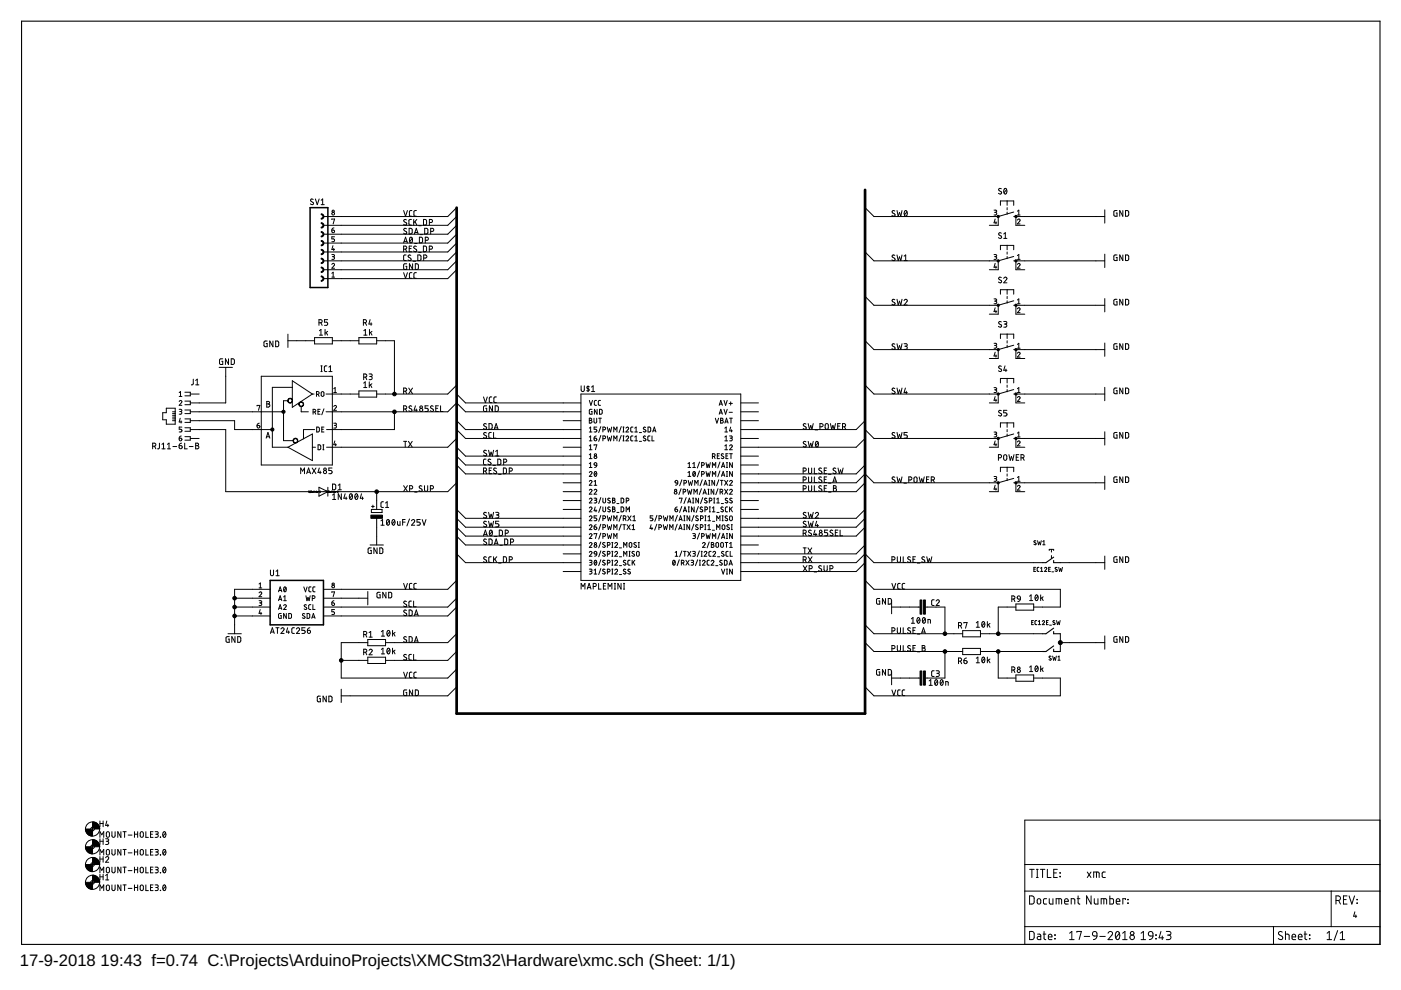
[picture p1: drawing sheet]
<svg xmlns="http://www.w3.org/2000/svg" width="297mm" height="210mm" viewBox="0 0 297 210" stroke-linecap="round" stroke-linejoin="round" font-family="sans-serif">
<defs><g id="words">
<g font-size="3.5">
<text x="4.2" y="204.7">17-9-2018</text>
<text x="21.3" y="204.7">19:43 f=0.74 C:\Projects\ArduinoProjects\XMCStm32\Hardware\xmc.sch (Sheet: 1/1)</text>
</g>
</g></defs>
<g fill="none" stroke="#000" stroke-width=".21">
<path d="M66.4 42.3l-.4-.1-.2 .3 .6 .5a.34 .34 0 0 1-.2 .4 .34 .34 0 0 1-.4-.2M66.9 42.2l.4 1.2 .4-1.2M68.1 42.5l.3-.3v1.2M68.1 43.4h.6M70.4 56.1a.28 .28 0 0 1 .4-.2 .28 .28 0 0 1 0 .4l-.4 .6h.5M70.4 54h.4l.1 .2-.1 .2h-.3M70.4 48.8h.3a.29 .29 0 0 1 .2 .3 .29 .29 0 0 1-.3 .3 .29 .29 0 0 1-.2-.3zM70.4 58l.2-.3v1.1M70.4 58.8h.5M70.4 46.5l.5-.1-.3 1.1M70.6 52.1l-.2 .8h.5M70.6 54.4l.3 .1v.3l-.1 .2h-.4"/>
<path d="M70.8 52.7v.4M70.8 48.3l-.3 .2-.1 .3M70.9 50.2h-.5v.5h.4l.1 .2-.1 .3h-.4M85.6 52.8l.6-.1v-.4l-.6-.1v1.2M85.6 57.8l.4 1.2 .4-1.2M85.6 44.6l.4 1.2 .4-1.2M85.6 51.5l.4-1.2 .4 1.2M85.7 51.2h.6M86 52.8l.2 .6M86.1 54.1h-.4l-.1 .2v.9h.5M86.2 48.5l-.4-.1-.2 .3 .5 .4a.3 .3 0 0 1 0 .5 .3 .3 0 0 1-.4-.1l-.1-.1M86.2 46.6l-.4-.1-.2 .3 .5 .4a.3 .3 0 0 1 0 .5 .3 .3 0 0 1-.4-.1h-.1"/>
<path d="M86.2 55.9l-.6 .2v1h.6v-.6h-.2M86.7 48.4h.5l.2 .2v.8l-.2 .2h-.5zM86.8 52.7h.4M87 50.4l.1-.1a.65 .65 0 0 1 .4 .6 .65 .65 0 0 1-.5 .6l-.2-.6zM87.1 54.1h-.4l-.2 .2 .5 .5a.3 .3 0 0 1 .1 .4 .3 .3 0 0 1-.5 0l-.1-.1M87.2 46.5l-.5 .2v.9l.3 .1M87.3 52.2h-.5v1.2h.5M87.3 57.8h-.4l-.1 .3v.8l.5 .1M87.3 44.6l-.4 .1-.1 .2v.8l.5 .1M87.4 50.5l-.5 .7M87.5 55.9v1.2l-.7-1.2v1.2M87.6 55.4h.5"/>
<path d="M87.7 46.5v1.2M87.9 49.6l.4-1.2 .4 1.2M87.9 51.6h.5M88 49.3h.6M88 47l.4 .7M88.1 55.9l.6 .2v.8l-.2 .2h-.4zM88.3 57.8h-.4l-.1 .3v.8l.5 .1M88.3 44.6l-.4 .1-.1 .2v.8l.5 .1M88.3 52.3l-.4-.1-.2 .2 .5 .5a.3 .3 0 0 1 .1 .4 .3 .3 0 0 1-.5 0l-.1-.1M88.4 46.5l-.7 .8M88.6 54.1h.4l.2 .2v.8l-.2 .1h-.4zM88.8 53.5h.5"/>
<path d="M88.8 47.9h.5M88.9 51.5v-1.2h.5l.2 .3v.7l-.3 .2M89 49.7h.6M89.8 52.2h.4l.2 .2v.8l-.2 .1-.4 .1zM89.8 47.7v-1.2h.4l.2 .2v.8l-.3 .2M89.8 54.7l.6-.1 .1-.3-.2-.2h-.5v1.1M90 48.4h.5l.2 .2v.8l-.2 .2h-.5zM90.2 50.9l.6-.1v-.3l-.1-.2h-.5v1.2M91 52.8l.6-.1v-.4l-.6-.1v1.2M91 47.2l.6-.1v-.4l-.6-.2v1.2M91.3 49.1l.6-.2v-.4l-.6-.1v1.2M96.8 49.7l-1.9 1.8h-26.3"/>
<path d="M96.8 45.9l-1.9 1.9h-26.3M96.8 53.4l-1.9 1.9h-26.3M96.8 55.3l-1.9 1.9h-26.3M96.8 57.2l-1.9 1.9h-26.3M96.8 51.5l-1.9 1.9h-26.3M96.8 47.8l-1.9 1.9h-26.3M96.8 44l-1.9 1.9h-26.3M183.4 53.4l1.9 1.9h26.3M183.4 44l1.9 1.9h26.3M189.7 44.7h-.4l-.2 .2 .5 .4a.33 .33 0 0 1 0 .6 .33 .33 0 0 1-.5-.2M189.7 54.1h-.4l-.2 .2 .5 .5a.3 .3 0 0 1 .1 .4 .3 .3 0 0 1-.5 0l-.1-.1M190.2 44.6l.2 1.2 .3-.8 .3 .8 .2-1.2"/>
<path d="M190.2 54.1l.2 1.1 .3-.7 .3 .7 .2-1.1M191.7 55.2h.7M191.7 54.3l.3-.2v1.1M191.9 44.7a.6 .6 0 0 1 .5 .5 .6 .6 0 0 1-.5 .6l-.2-.6zM192.3 44.9l-.6 .7M210.8 54h.4l.1 .2-.1 .2h-.3M210.8 44.6h.4l.1 .2-.1 .2h-.3M211 55.8l-.2 .9h.5M211 46.4l-.2 .8h.5M211 54.4l.3 .1v.3l-.1 .2h-.4M211 45l.3 .4-.1 .2h-.4M211.2 47v.5"/>
<path d="M211.2 56.4v.5M211.6 45.9v1.9h-1.8M211.6 55.3v1.9h-1.8M212.1 43.5v-.9h2.8v.9M212.1 53v-1h2.8v1M212.3 49.4h-.4l-.2 .2 .5 .4a.33 .33 0 0 1 0 .6 .33 .33 0 0 1-.5-.2M212.3 58.9l-.4-.1-.2 .2 .5 .5a.33 .33 0 0 1 0 .5 .33 .33 0 0 1-.5-.2M212.3 40h-.4l-.2 .2 .5 .4a.33 .33 0 0 1 0 .6 .33 .33 0 0 1-.5-.2M212.8 59a.33 .33 0 0 1 .5-.2 .33 .33 0 0 1 .1 .5l-.6 .7h.7M212.8 49.6l.3-.3v1.2M212.8 50.5h.7M213 40a.6 .6 0 0 1 .5 .5 .6 .6 0 0 1-.5 .6l-.2-.6z"/>
<path d="M213.4 40.2l-.5 .7M213.5 42.6v.9M213.5 44v.5M213.5 45v.4M213.5 52v1M213.5 53.4v.5M213.5 54.4v.4M214.9 55.3h19.3M214.9 54.4l-3.3 .9M214.9 45.9h19.3M214.9 45l-3.3 .9M215.4 45.9v1.9h1.9"/>
<path d="M215.4 55.3v1.9h1.9M215.7 56.1l.1-.1a.27 .27 0 0 1 .4-.1 .27 .27 0 0 1 0 .4l-.5 .6h.6M215.7 46.7a.28 .28 0 0 1 .4-.2 .28 .28 0 0 1 .1 .4l-.5 .6h.6M215.7 55h.6M215.7 54.2l.3-.2v1M215.7 44.8l.3-.2v1M215.7 45.6h.6M234.2 44.5v2.8M234.2 53.9v2.8M236.8 44.6l-.6 .2v.8l.1 .2h.5v-.6h-.2M236.8 54.1l-.6 .1v.8l.1 .2h.5v-.6h-.2M238.1 44.6v1.2l-.7-1.2v1.2"/>
<path d="M238.1 54.1v1.1l-.7-1.1v1.1M238.6 44.6l.5 .1 .2 .2v.7l-.2 .2h-.5zM238.6 54.1h.5l.2 .2v.8l-.2 .1h-.5zM46.5 77.9h2.8M47.2 76.1l-.6 .1-.1 .8 .2 .3h.5v-.7h-.2M47.9 77.9v7.5h-7.6M48.5 76.1v1.2l-.7-1.2v1.2M49 76.1h.5l.2 .2v.8l-.2 .2h-.5zM55.4 79.8h15.1v18.8h-15.1zM56.6 72.3l-.6 .1v.8l.1 .3h.5v-.7h-.2M57.9 72.3v1.2l-.7-1.2v1.2M58.4 72.3h.5l.2 .2v.8l-.2 .2h-.5z"/>
<path d="M61 72.2h5.7M61 70.8v2.9M66.7 71.6h3.8v1.3h-3.8zM67.6 68.4l.6-.1v-.4l-.6-.1v1.2M67.7 71.1h.7M67.7 70.1l.4-.3v1.3M68 78.8h.3M68 77.6h.3M68 68.4l.3 .6M68.2 77.6v1.2M68.9 69.8v1.3M69.2 70.5l.3 .6"/>
<path d="M69.3 77.6h-.4l-.1 .3v.8l.5 .1M69.5 67.8h-.7v.5h.4a.34 .34 0 0 1 .3 .3 .34 .34 0 0 1-.3 .4h-.4M69.5 70.3l-.6 .4M69.7 78.8h.7M69.7 77.9l.4-.3v1.2M70.5 72.2h5.6M76.1 71.6h3.8v1.3h-3.8zM77 68.4l.6-.1 .1-.3-.2-.2h-.5v1.2M77.1 80l.6-.2v-.4l-.6-.1v1.2M77.1 70.1l.4-.3v1.3M77.1 71.1h.7M77.4 68.4l.3 .6"/>
<path d="M77.5 80l.3 .5M78.3 79.3h.5l.1 .2-.1 .3h-.4M78.3 69.8v1.3M78.5 67.8l-.3 .9h.7M78.6 70.5l.3 .6M78.6 79.8l.2 .1 .1 .3-.2 .3h-.4M78.7 68.4v.6M78.9 70.3l-.6 .4M79.9 72.2h3.7v11.3M183.4 72.2l1.9 1.9h26.3M183.4 62.8l1.9 1.9h26.3M189.7 63.6l-.4-.1-.2 .2 .5 .5a.33 .33 0 0 1 0 .5 .33 .33 0 0 1-.5-.2"/>
<path d="M189.7 73l-.4-.1-.2 .2 .5 .5a.33 .33 0 0 1 0 .5 .33 .33 0 0 1-.5-.2M190.2 63.5l.2 1.2 .3-.8 .3 .8 .2-1.2M190.2 72.9l.2 1.2 .3-.8 .3 .8 .2-1.2M191.7 63.7a.33 .33 0 0 1 .4-.2 .33 .33 0 0 1 .2 .5l-.6 .7h.7M191.7 72.9h.5l.2 .2-.2 .3h-.4M192 73.4l.4 .3-.1 .3-.3 .1M210.8 63.4h.4l.1 .2-.1 .2h-.3M210.8 72.8h.4l.1 .2-.1 .2h-.3M211 65.3l-.2 .8h.5M211 74.7l-.2 .8h.5M211 63.8l.3 .1v.3l-.1 .2h-.4M211 73.2l.3 .4-.1 .2h-.4"/>
<path d="M211.2 65.8v.5M211.2 75.2v.5M211.6 64.7v1.9h-1.8M211.6 74.1v1.9h-1.8M212.1 62.4v-1h2.8v1M212.1 71.8v-1h2.8v1M212.3 68.3l-.4-.1-.2 .2 .5 .5a.33 .33 0 0 1 0 .5 .33 .33 0 0 1-.5-.2M212.3 77.7l-.4-.1-.2 .3 .5 .4a.33 .33 0 0 1 0 .5 .33 .33 0 0 1-.5-.2M212.8 68.2h.4l.3 .2-.2 .3h-.4M213.1 77.6l-.3 .9h.7M213.1 68.7l.4 .3-.1 .2-.6 .2M213.3 78.3v.5"/>
<path d="M213.5 61.4v1M213.5 62.8v.5M213.5 63.8v.5M213.5 70.8v1M213.5 72.2v.5M213.5 73.2v.5M214.9 74.1h19.3M214.9 64.7h19.3M214.9 63.8l-3.3 .9M214.9 73.2l-3.3 .9M215.4 64.7v1.9h1.9M215.4 74.1v1.9h1.9"/>
<path d="M215.7 65.5a.28 .28 0 0 1 .4-.2 .28 .28 0 0 1 .1 .4l-.5 .6h.6M215.7 74.9a.28 .28 0 0 1 .4-.2 .28 .28 0 0 1 .1 .4l-.5 .6h.6M215.7 63.6l.3-.2v1M215.7 73l.3-.2v1M215.7 64.4h.6M215.7 73.8h.6M234.2 63.3v2.8M234.2 72.7v2.8M236.8 63.5l-.6 .1v.8l.1 .2 .5 .1v-.7h-.2M236.8 72.9l-.6 .1v.8l.1 .3h.5v-.7h-.2M238.1 63.5v1.2l-.7-1.2v1.2M238.1 72.9v1.2l-.7-1.2v1.2"/>
<path d="M238.6 63.5h.5l.2 .2v.8l-.2 .1-.5 .1zM238.6 72.9h.5l.2 .2v.8l-.2 .1-.5 .1zM32.4 94.6l.6-.1v-.4l-.6-.1v1.2M32.8 94.6l.2 .6M33.8 94v1l-.4 .2M34.3 95.2h.7M34.3 94.2l.4-.2v1.2M35.3 86.6h1.8v3.3h-1.8v-.9h-.8v-1.5h.8zM35.5 95.2h.7M35.5 94.2l.3-.2v1.2M36.6 87.3h.5M36.6 89.2h.5"/>
<path d="M36.6 87.7h.5M36.6 88.8h.5M36.6 88.1h.5M36.6 88.4h.5M36.7 94.7h.8M38 94.5h.4a.34 .34 0 0 1 .2 .4 .34 .34 0 0 1-.3 .3 .34 .34 0 0 1-.3-.4zM38 85.1a.28 .28 0 0 1 .4-.2 .28 .28 0 0 1 .1 .5l-.5 .5h.6M38 86.8h.4l.2 .2-.2 .2h-.3M38 92.9h.3a.28 .28 0 0 1 .3 .3 .28 .28 0 0 1-.3 .3 .28 .28 0 0 1-.3-.3zM38 83.2l.3-.2v1.1M38 84.1h.6M38.2 88.7l-.2 .8h.6"/>
<path d="M38.3 87.2l.2 .2v.3l-.5 .1M38.4 89.2v.5M38.4 92.4l-.3 .2-.1 .3M38.5 94a.51 .51 0 0 0-.5 .5M38.6 90.6h-.6v.4h.4l.2 .2-.2 .4h-.4M39.2 94v1.2h.5M39.2 92.6h1.1v.7h-1.1M39.2 83.2h1.1v.7h-1.1M39.2 85h1.1v.8h-1.1M39.2 86.9h1.1v.8h-1.1M39.2 88.8h1.1v.8h-1.1M39.2 90.7h1.1v.7h-1.1"/>
<path d="M40.1 94.7h.8M40.3 89.2h9.4v1.9h8M40.3 87.3h19.8M40.3 91.1h7.6v13.1h47l1.9-1.8M40.3 93h1.9M40.3 83.5h1.9M41 80.4v1l-.4 .2M41.5 94h.5l.1 .2-.3 .3 .4 .2-.2 .4-.5 .1zM41.5 94.5h.3M41.5 81.6h.7M41.5 80.7l.3-.3v1.2M54.5 90.2h.4a.29 .29 0 0 1 .2 .3 .29 .29 0 0 1-.3 .3 .29 .29 0 0 1-.3-.3z"/>
<path d="M54.5 86.1v-.1h.6l-.3 1M55 89.7l-.3 .2-.2 .3M56.4 92.9l.4-1.2 .4 1.2M56.5 92.6h.6M56.6 85.1l.5 .1v.3l-.2 .1 .3 .3-.2 .4h-.4zM56.6 85.6h.3M61 94.8l5.2-2.8v5.7zM61 85h-.9v8.4h2.1M62 82.1h-4.3v12.7h3.3M62 80.7l4.2 2.8-4.2 2.9zM63.9 86.2v1.1h1.5M66.2 99.2l.8 1.2"/>
<path d="M66.2 94.8h.7M66.2 83.5h.4M66.4 87.4l.5-.2v-.3l-.5-.1v1M66.7 91.1h-2.4v1.9M66.7 87.4l.3 .4M67 99.2l-.8 1.2M67.1 83.6l.5-.1v-.4l-.5-.1v1.1M67.1 90.6l.6 .1v.7l-.2 .2h-.4zM67.4 87.2h.4M67.4 94.3l.6 .2v.7l-.2 .1-.4 .1zM67.4 83.6l.3 .5M67.7 99.2l-.3 1h.7"/>
<path d="M67.9 99.9v.5M67.9 86.8h-.5v1h.5M68.2 83.1h.4l.1 .2v.5l-.2 .3-.4-.3zM68.2 91h.4M68.5 95.4h.2M68.5 94.3h.2M68.6 94.3v1.1M68.7 90.6h-.5v1h.5M68.7 86.7l-.5 1.2M69.1 87.3h25.8l1.9-1.9 1.9 1.9h24.5M69.1 83.5h7M70.4 99.2h-.7v.6h.4a.34 .34 0 0 1 .3 .3 .34 .34 0 0 1-.3 .3h-.4"/>
<path d="M70.8 86.2a.28 .28 0 0 1 .4-.2 .28 .28 0 0 1 0 .4l-.4 .6h.5M70.8 89.7l.5 .1-.1 .3-.3 .1M70.8 82.4l.3-.2v1M70.8 83.2h.5M71 93.5l-.2 .8h.5M71.1 90.2l.2 .1v.4l-.5 .1M71.2 94.1v.4M76.1 82.9h3.8v1.3h-3.8zM77.1 81.2l.3-.2v1.2M77.1 82.2h.7M78.3 81v1.2M78.5 81.6l.3 .6"/>
<path d="M78.8 81.4l-.5 .4M83.6 87.3v3.8h-14.4M85.6 86.7l.6-.1v-.4l-.6-.2v1.2M85.6 83l.6-.2v-.4l-.6-.1v1.2M85.6 93.6h.6M85.9 93.6v1.2M86 86.7l.2 .5M86 83l.2 .5M86.6 93.6l.8 1.2M86.7 82.3l.8 1.2M87.3 86.1a.3 .3 0 0 0-.5 0 .3 .3 0 0 0 0 .5l.4 .1a.33 .33 0 0 1 0 .6 .33 .33 0 0 1-.5-.2M87.4 93.6l-.8 1.2"/>
<path d="M87.5 82.3l-.8 1.2M88.1 86l-.3 1h.7M88.3 86.7v.5M90.8 86h-.7v.6h.4a.35 .35 0 0 1 .3 .3 .35 .35 0 0 1-.3 .3h-.4M91.8 86.1h-.4l-.1 .2 .5 .4a.3 .3 0 0 1 0 .5 .3 .3 0 0 1-.4 0l-.2-.1M92.4 86.6h.4M92.9 86h-.5v1.2h.5M93.4 86v1.2h.5M96.8 83.5l1.9 1.9h24.5M96.8 89.2l1.9 1.9h24.5M96.8 91.1l1.9 1.9h24.5M96.8 93l-1.9 1.8h-25.7"/>
<path d="M96.8 94.8l1.9 1.9h24.5M96.8 96.7l1.9 1.9h24.5M96.8 98.6l1.9 1.9h24.5M96.8 81.7l-1.9 1.8h-15M102.5 99.9l.6-.1 .1-.3-.2-.2-.5-.1v1.2M102.5 84.2l.4 1.2 .4-1.2M102.9 99.9l.3 .5M103 97.3l-.4 .1-.1 .2v.8l.5 .2M103.1 95.6l-.4-.1-.1 .2 .4 .5a.33 .33 0 0 1 0 .5 .33 .33 0 0 1-.5-.2M103.1 91.8l-.4-.1-.1 .3 .4 .4a.33 .33 0 0 1 0 .5 .33 .33 0 0 1-.5-.2M103.1 89.9l-.4-.1-.1 .3 .4 .4a.33 .33 0 0 1 0 .5 .33 .33 0 0 1-.5-.2M103.2 86l-.6 .2-.1 .8 .2 .2h.5v-.6h-.2"/>
<path d="M103.6 95.5l.3 1.2 .2-.8 .3 .8 .2-1.2M103.7 89.8h.4l.2 .2 .1 .7-.3 .3h-.4zM103.7 99.8h.4M104.1 97.4h-.5l-.1 .2 .5 .4a.33 .33 0 0 1-.1 .6 .33 .33 0 0 1-.5-.2M104.2 91.7h-.4l-.2 .3 .1 .7 .5 .2M104.2 99.2h-.5v1.2h.5M104.3 84.2h-.4l-.2 .2 .1 .8 .5 .2M104.4 86v1.2l-.6-1.2v1.2M104.5 98.7h.6M104.6 91.7v1.2h.6M104.8 91l.4-1.2 .4 1.2M104.9 90.7h.6"/>
<path d="M105 86l.5 .1 .1 .2 .1 .6-.2 .3h-.5zM105.1 96.7h.7M105.1 95.7l.3-.2v1.2M105.2 84.2h-.4l-.1 .2v.8l.5 .2M105.2 99.3h-.4l-.1 .2 .5 .4a.33 .33 0 0 1-.1 .6 .33 .33 0 0 1-.5-.2M105.5 97.3l.5 .1 .2 .1v.8l-.3 .3h-.4zM106.7 99.2l.5 .1 .2 .1v.8l-.2 .2h-.5zM106.8 98l.6-.1v-.4l-.6-.2v1.3M108 99.9l.6-.1v-.4l-.6-.2v1.2M119.4 89.2h3.8M119.4 94.8h3.8M123.2 83.5h33.9v39.6h-33.9z"/>
<path d="M123.2 81.8v.9l.3 .3 .3-.2 .1-1M124.7 81.8v1.2M124.9 88.7l.5 .1v.2l-.2 .1 .3 .3-.2 .3h-.4zM124.9 82h-.4l-.1 .2 .5 .5-.1 .2-.4-.1M124.9 84.9l.4 1 .3-1M124.9 89.1h.3M124.9 90.8l.3-.2v1M124.9 92.7l.3-.3v1.1M124.9 94.6l.3-.3v1.1M124.9 96.4l.3-.2v1M124.9 98.3l.3-.2v1M124.9 91.6h.6"/>
<path d="M124.9 93.5h.6M124.9 95.4h.6M124.9 97.2h.6M124.9 99.1h.6M125.4 82.1l.4-.3v1.2M125.4 83h.7M125.5 86.8l-.5 .1 .1 .9h.4v-.6h-.2M125.9 88.7l.1 .8 .2 .2 .3-.2v-.8M126 92.9h.3a.29 .29 0 0 1 .2 .3 .29 .29 0 0 1-.3 .3 .29 .29 0 0 1-.2-.3zM126 94.4l.5-.1-.3 1.1M126.1 98.1h.3l.1 .6-.5-.1zM126.4 92.4l-.3 .2-.1 .3"/>
<path d="M126.5 84.9h-.4l-.1 .2v.7l.5 .1M126.5 90.6h-.5v.4h.4l.1 .2-.1 .4h-.4M126.5 98.7l-.1 .3-.3 .1M126.6 86.8v1l-.6-1v1M126.9 88.7h.6M127.1 86.8h.4l.2 .2v.5l-.2 .3h-.4zM127.2 88.7v1M127.3 84.9h-.3l-.1 .2v.7l.4 .1M127.4 90.4l-.5 1.3M127.4 92.3l-.5 1.3M127.8 91.1l.6-.1v-.3l-.6-.1v1M127.8 93l.6-.1v-.4l-.6-.1v1.1"/>
<path d="M128.8 90.6l.2 1 .2-.7 .3 .7 .2-1M128.8 92.4l.2 1.1 .2-.7 .3 .7 .2-1.1M130.1 91.6v-1l.4 .5 .3-.5v1M130.1 93.5v-1.1l.4 .6 .3-.6v1.1M131.7 90.4l-.4 1.3M131.7 92.3l-.4 1.3M132.1 91.6h.2M132.1 90.6h.2M132.1 93.5h.2M132.1 92.4h.2M132.2 90.6v1M132.2 92.4v1.1"/>
<path d="M132.7 90.8a.28 .28 0 0 1 .4-.2 .28 .28 0 0 1 .1 .4l-.5 .6h.6M132.7 92.7a.28 .28 0 0 1 .4-.3 .28 .28 0 0 1 .1 .5l-.5 .6h.6M134.2 90.6h-.4l-.1 .2 .1 .7 .4 .1M134.2 92.4l-.4 .1-.1 .2 .1 .7 .4 .1M134.6 91.6h.5M134.6 90.8l.3-.2v1M134.6 92.7l.3-.3v1.1M134.6 93.5h.5M135.6 91.7h.4M135.6 93.6h.4M136.9 90.6h-.3l-.2 .2 .4 .4a.28 .28 0 0 1 0 .4 .28 .28 0 0 1-.4-.2M136.9 92.5l-.3-.1-.2 .3 .4 .3a.28 .28 0 0 1 0 .5 .28 .28 0 0 1-.4-.2"/>
<path d="M137.4 90.6h.4l.1 .1v.7l-.1 .2h-.4zM137.8 92.4l-.3 .1-.1 .2v.7l.4 .1M138.2 92.4v1.1h.5M138.4 91.6l.3-1 .4 1M138.5 91.3h.5M145.9 99.1h.6M145.9 98.3l.3-.2v1M146.9 99.1h.5M146.9 98.3l.3-.2v1M148.3 98l-.5 1.2M148.3 99.8l-.5 1.3M148.8 98.7l.5-.1v-.4l-.5-.1v1"/>
<path d="M149.7 98.1l.2 1 .2-.7 .3 .7 .2-1M149.7 100l.2 1 .2-.7 .3 .7 .2-1M151 96.8l.6-.1v-.3l-.1-.2h-.5v1M151 99.1v-1l.4 .6 .3-.6v1M151.4 96.8l.2 .4M151.7 88.7l.3 1 .4-1M152.1 96.7h.3M152.5 85.9l.3-1 .4 1M152.5 87.8l.3-1 .4 1M152.5 96.2h-.4v1h.4M152.6 85.7h.5M152.6 87.6h.5"/>
<path d="M152.6 98l-.4 1.2M152.6 99.8l-.4 1.3M152.8 88.7l.5 .1v.2l-.2 .1 .3 .3-.2 .3h-.4zM152.8 89.1h.3M153 99.1l.3-1 .4 1M153.1 98.9h.5M153.4 96.3l-.4-.1-.1 .2 .5 .4a.27 .27 0 0 1-.1 .4 .27 .27 0 0 1-.4-.1M153.5 84.9l.3 1 .4-1M153.5 86.8l.3 1 .4-1M153.7 91.6h.6M153.7 93.5h.6M153.7 95.4h.6"/>
<path d="M153.7 90.8l.3-.2v1M153.7 92.7l.3-.3v1.1M153.7 94.6l.3-.3v1.1M153.7 89.7l.3-1 .4 1M153.8 89.5h.5M153.9 96.7h.4M154 99.1h.2M154 98.1h.2M154 100h.2M154.1 98.1v1M154.1 100v1M154.4 96.2h-.5v1h.5"/>
<path d="M154.6 85.5h.7M154.6 87.4h.7M154.7 92.4h.3l.3 .3-.1 .2h-.4M154.7 94.6a.28 .28 0 0 1 .4-.3 .28 .28 0 0 1 .1 .5l-.5 .6h.6M154.7 88.7h.6M154.7 96.2h.6M154.9 85.2v.7M154.9 90.6l-.2 .8h.6M155 92.9l.2 .1v.4l-.5 .1M155 88.7v1M155 96.2v1M155.1 91.1v.5"/>
<path d="M155.3 98.1v1l-.6-1v1M155.3 100v1l-.6-1v1M157.1 85.4h3.7M157.1 87.3h3.7M157.1 89.2h3.7M157.1 93h3.7M157.1 96.7h3.7M157.1 98.6h3.7M170.3 99.9l.6-.1v-.4l-.6-.2v1.2M170.9 93.7l-.4-.1-.2 .3 .5 .4a.3 .3 0 0 1 0 .4 .3 .3 0 0 1-.4 0l-.1-.1M170.9 89.9l-.4-.1-.2 .3 .5 .4a.3 .3 0 0 1 0 .5 .3 .3 0 0 1-.4-.1l-.1-.1M171.3 93.6l.3 1.2 .3-.8 .2 .8 .3-1.2"/>
<path d="M171.3 89.8l.3 1.2 .3-.8 .2 .8 .3-1.2M171.4 99.2v1l.3 .2 .4-.2v-1M172.7 99.2v1.2h.5M172.8 91.1h.6M173 93.7l.1-.1a.6 .6 0 0 1 .4 .6 .6 .6 0 0 1-.4 .6l-.2-.6zM173.5 93.9l-.6 .6M173.8 90.5l.6-.1v-.5l-.6-.1v1.2M174.2 99.3h-.4l-.2 .2 .5 .4a.3 .3 0 0 1 .1 .5 .3 .3 0 0 1-.5 0l-.1-.1M174.8 99.8h.4M175.1 89.9l.3-.1 .2 .2v.8l-.2 .2h-.3l-.2-.3zM175.3 99.2h-.5v1.2h.5M176.1 89.8l.2 1.2 .3-.8 .3 .8 .2-1.2"/>
<path d="M177.2 99.3h-.4l-.2 .2 .5 .4a.33 .33 0 0 1 0 .6 .33 .33 0 0 1-.5-.2M177.6 90.3h.4M177.7 99.2l.2 1.2 .3-.8 .3 .8 .3-1.2M178.2 89.8h-.6v1.2h.6M178.6 90.5l.6-.1v-.5l-.6-.1v1.2M179 90.5l.3 .5M183.4 89.2l-1.9 1.9h-24.4M183.4 91.1l1.9 1.9h26.3M183.4 93l-1.9 1.8h-24.4M183.4 98.6l-1.9 1.9h-24.4M183.4 81.7l1.9 1.8h26.3M189.7 82.4l-.4-.1-.2 .2 .6 .6a.34 .34 0 0 1-.2 .4 .34 .34 0 0 1-.4-.2"/>
<path d="M189.7 91.8l-.4-.1-.2 .3 .5 .4a.33 .33 0 0 1 0 .5 .33 .33 0 0 1-.5-.2M190.2 82.3l.2 1.2 .3-.8 .3 .8 .2-1.2M190.2 91.7l.2 1.2 .3-.8 .3 .8 .2-1.2M192 82.3l-.3 .9h.7M192.2 83v.5M192.4 91.7h-.7v.5h.4a.34 .34 0 0 1 .3 .4 .34 .34 0 0 1-.3 .3h-.4M210.8 82.2h.4l.1 .2-.1 .2-.3 .1M210.8 91.6h.4l.1 .2-.1 .2-.3 .1M211 93.5l-.2 .8h.5M211 84.1l-.2 .8h.5M211 82.7l.3 .1v.2l-.1 .2h-.4M211 92.1l.3 .3-.1 .2h-.4"/>
<path d="M211.2 84.6v.5M211.2 94.1v.4M211.6 83.5v1.9h-1.8M211.6 93v1.8h-1.8M211.7 97.1l.6-.2v-.4l-.6-.1v1.2M212.1 90.6v-.9h2.8v.9M212.1 81.2v-1h2.8v1M212.3 87.1l-.4-.1-.2 .2 .5 .5a.33 .33 0 0 1 0 .5 .33 .33 0 0 1-.5-.2M212.9 96.5l.3-.1 .3 .3-.1 .7-.2 .2-.3-.1-.1-.2zM213.5 87h-.7v.5h.4a.34 .34 0 0 1 .3 .4 .34 .34 0 0 1-.3 .3h-.4M213.5 80.2v1M213.5 81.7v.4"/>
<path d="M213.5 82.6v.5M213.5 89.7v.9M213.5 91.1v.4M213.5 92v.5M213.5 99.1v.9M213.9 96.4l.3 1.2 .2-.8 .3 .8 .3-1.2M214.9 93h19.3M214.9 83.5h19.3M214.9 82.6l-3.3 .9M214.9 92l-3.3 1M215.4 83.5v1.9h1.9M215.4 93v1.8h1.9"/>
<path d="M215.5 96.9h.4M215.7 84.3a.28 .28 0 0 1 .4-.2 .28 .28 0 0 1 .1 .4l-.5 .6h.6M215.7 93.7a.28 .28 0 0 1 .4-.2 .28 .28 0 0 1 .1 .5l-.5 .5h.6M215.7 82.4l.3-.2v1M215.7 91.8l.3-.2v1M215.7 83.2h.6M215.7 92.6h.6M216 96.4h-.5v1.2h.5M216.5 97.1l.6-.2v-.4l-.6-.1v1.2M216.9 97.1l.2 .5M234.2 82.1v2.9M234.2 91.5v2.9"/>
<path d="M236.8 82.3l-.6 .1v1l.6 .1v-.7h-.2M236.8 91.7l-.6 .1v.8l.1 .3h.5v-.7h-.2M238.1 82.3v1.2l-.7-1.2v1.2M238.1 91.7v1.2l-.7-1.2v1.2M238.6 82.3l.7 .2v.8l-.2 .2h-.5zM238.6 91.7h.5l.2 .2v.8l-.2 .2h-.5zM63.8 100.4v-1.2l.4 .7 .4-.7v1.2M65 100.4l.4-1.2 .4 1.2M65.1 100.1h.6M65.6 104.1l-.2 .1 .2 .2h-.2M65.7 104.4l.1-.2-.1 .3M65.9 104.1h.1"/>
<path d="M66 104.2v.2M66.2 104.2v.2M66.3 104.3l.1-.1-.1 .2h.1M66.5 104.1h.2l-.1 .3zM66.9 104.2l-.1 .2M66.9 104.2h.1M67.1 104.1l-.1 .3 .1-.2M67.2 104.3l.1-.1-.1 .2h.1M67.5 104.2v.2M67.5 104.2h.1M67.6 103.3l1.9 .9-1.9 1zM67.8 104.4h.1"/>
<path d="M67.8 104.2l.1 .2M69.4 104.1l-.2 .1 .1 .2h-.1M69.5 104.2h.1l-.1 .2M69.5 103.3v1.9M69.7 104.1h.1M69.7 104.2v.2M69.9 104.2v.2M70 104.3l.1-.1-.1 .2h.2M70.3 104.1h.1v.3zM70.5 102.6l.5 .1 .2 .1v.8l-.2 .2h-.5zM70.5 105l.3-.3v1.2M70.5 105.9h.7"/>
<path d="M70.6 104.2l-.1 .2M70.6 104.2h.1M70.8 104.1v.3l-.1-.2h.1M71 104.3l.1-.1-.1 .2h.1M71.3 104.2l-.1 .2M71.3 104.2h.1M71.5 104.2l.2-.1-.2 .3h.2M71.7 103.8h.7M71.7 102.9l.4-.3v1.2M72.4 104.7v1.2l-.7-1.2v1.2M73.2 104.7l-.3 .9h.7M73.4 105.4v.5"/>
<path d="M74.2 104.8l.1-.1a.6 .6 0 0 1 .4 .6 .6 .6 0 0 1-.4 .6l-.2-.6zM74.7 105l-.6 .6M75.4 104.8l.1-.1a.6 .6 0 0 1 .4 .6 .6 .6 0 0 1-.4 .6l-.3-.6zM75.8 105l-.5 .6M76.6 104.7l-.2 .9h.6M76.9 105.4v.5M78.5 115.5h2.8M78.7 116.2l-.6 .1-.1 .8 .2 .2 .5 .1v-.7h-.2M78.7 108h2.3v.7h-2.3zM78.8 107.4h.6M79.1 107.1v.6M79.9 104.2v3.8"/>
<path d="M79.9 109.9v5.6M79.9 116.2v1.2l-.6-1.2v1.2M80.5 116.2h.5l.2 .2v.8l-.2 .1-.5 .1zM80.8 110.4l.3-.2v1.2M80.8 111.4h.6M81.3 106.4h-.4l-.1 .3v.7l.5 .2M81.7 107.6h.7M81.7 106.7l.4-.3v1.2M82.1 110.2h.2a.66 .66 0 0 1 .3 .6 .66 .66 0 0 1-.4 .5l-.3-.5zM82.5 110.4l-.5 .7M83.2 110.2h.1a.61 .61 0 0 1 .5 .6 .61 .61 0 0 1-.5 .5l-.2-.5zM83.7 110.4l-.5 .7"/>
<path d="M84.3 110.6v.6l.2 .2h.3v-.8M85.4 110.7h.5M85.6 103l.8 1.2M85.9 110.2h-.5v1.2M86.4 103l-.8 1.2M86.8 110l-.5 1.5M86.8 103.7l.5-.1 .2-.2-.1-.3-.6-.1v1.2M87.2 110.4a.33 .33 0 0 1 .5-.2 .33 .33 0 0 1 .1 .5l-.6 .7h.7M87.9 104.3h.5M89.1 110.2h-.7v.5h.4a.33 .33 0 0 1 .3 .3 .33 .33 0 0 1-.3 .4h-.4M89.5 103.1a.3 .3 0 0 0-.5-.1 .3 .3 0 0 0 0 .5l.4 .2a.33 .33 0 0 1-.1 .5 .33 .33 0 0 1-.5-.2M89.5 110.2l.4 1.2 .4-1.2"/>
<path d="M90 103v.9l.3 .3 .3-.2 .1-1M91.2 103.7l.5-.1 .2-.2-.1-.3-.6-.1v1.2M96.8 108l1.9 1.9h24.5M96.8 109.9l1.9 1.9h24.5M96.8 111.8l1.9 1.9h24.5M96.8 113.7l1.9 1.8h24.5M96.8 117.4l1.9 1.9h24.5M102.5 113.6l.4-1.2 .4 1.2M102.6 113.3h.6M103.1 108.7l-.4-.1-.1 .3 .4 .4a.33 .33 0 0 1 0 .6 .33 .33 0 0 1-.5-.2M103.1 110.6l-.4-.1-.1 .3 .4 .4a.33 .33 0 0 1 0 .5 .33 .33 0 0 1-.5-.2M103.1 114.4l-.4-.1-.1 .3 .4 .4a.33 .33 0 0 1 0 .5 .33 .33 0 0 1-.5-.2"/>
<path d="M103.1 118.2l-.4-.1-.1 .2 .4 .4a.33 .33 0 0 1 0 .6 .33 .33 0 0 1-.5-.2M103.6 108.6l.3 1.2 .2-.8 .3 .8 .2-1.2M103.6 110.5l.3 1.2 .2-.8 .3 .8 .2-1.2M103.7 114.3h.4l.2 .2 .1 .6-.3 .4h-.4zM103.9 112.5l.1-.1a.6 .6 0 0 1 .4 .6 .6 .6 0 0 1-.4 .6l-.3-.6zM104.2 118l-.4 .1-.2 .2 .1 .8 .5 .2M104.4 112.7l-.6 .6M104.6 118v1.3M104.8 115.5l.4-1.2 .4 1.2M104.8 113.7h.6M104.9 115.2h.6M104.9 118.5l.4 .8"/>
<path d="M105.1 108.6h.4l.3 .2-.2 .3-.4 .1M105.3 118l-.7 .8M105.4 109.2l.3 .1v.4l-.6 .1M105.7 119.4h.5M105.7 100.6h.5M105.8 110.5h-.7v.5h.4a.34 .34 0 0 1 .3 .4 .34 .34 0 0 1-.3 .3h-.4M105.9 112.4h.4l.2 .2v.8l-.2 .2h-.4zM106 115.6h.5M106.7 118l.5 .1 .2 .2v.6l-.2 .3-.5 .1zM107 114.3h.5l.1 .2v.8l-.1 .2h-.5zM107.1 113.1l.6-.2v-.4l-.6-.1v1.2M108 118.7l.6-.1v-.3l-.1-.2-.5-.1v1.3"/>
<path d="M108.2 115l.6-.2v-.4l-.6-.1v1.2M119.4 117.4h3.8M119.4 102.4h3.8M119.4 104.2h3.8M119.4 106.1h3.8M119.4 108h3.8M124.9 100.2a.28 .28 0 0 1 .4-.2 .28 .28 0 0 1 .1 .4l-.5 .6h.6M124.9 102.1a.28 .28 0 0 1 .4-.2 .28 .28 0 0 1 .1 .4l-.5 .6h.6M124.9 103.9a.28 .28 0 0 1 .4-.1 .28 .28 0 0 1 .1 .4l-.5 .6h.6M124.9 105.8a.28 .28 0 0 1 .4-.2 .28 .28 0 0 1 .1 .5l-.5 .5h.6M124.9 107.7a.28 .28 0 0 1 .4-.2 .28 .28 0 0 1 .1 .4l-.5 .6h.6M124.9 109.6a.28 .28 0 0 1 .4-.2 .28 .28 0 0 1 .1 .4l-.5 .6h.6"/>
<path d="M124.9 111.5a.28 .28 0 0 1 .4-.2 .28 .28 0 0 1 .1 .4l-.5 .6h.6M124.9 113.4a.28 .28 0 0 1 .4-.2 .28 .28 0 0 1 .1 .4l-.5 .6h.6M124.9 115.3a.28 .28 0 0 1 .4-.3 .28 .28 0 0 1 .1 .5l-.5 .6h.6M124.9 117.1a.28 .28 0 0 1 .4-.2 .28 .28 0 0 1 .1 .5l-.5 .5h.6M124.9 118.8l.6 .1-.1 .3-.3 .1M125.2 119.3l.3 .3-.2 .2h-.4M126 103.9a.28 .28 0 0 1 .4-.1 .28 .28 0 0 1 0 .4l-.4 .6h.5M126 105.6h.4l.1 .2-.1 .2-.3 .1M126 111.7h.3a.29 .29 0 0 1 .2 .3 .29 .29 0 0 1-.3 .3 .29 .29 0 0 1-.2-.3zM126 113.3v-.2h.5l-.3 1.1M126 102.9h.5M126 102.1l.2-.2v1"/>
<path d="M126.1 117h.3l.1 .5-.5-.1zM126.1 100h.1a.52 .52 0 0 1 .3 .5 .52 .52 0 0 1-.3 .5l-.2-.5zM126.1 118.9l.1-.1a.52 .52 0 0 1 .3 .5 .52 .52 0 0 1-.3 .5l-.2-.5zM126.2 107.5l-.2 .8h.5M126.2 106.1l.3 .1v.2l-.1 .2h-.4M126.4 108.1v.4M126.4 111.3l-.3 .1-.1 .3M126.5 100.2l-.5 .6M126.5 119l-.5 .6M126.5 109.4h-.5v.4l.4 .1 .1 .2-.1 .3h-.4M126.5 117.5l-.1 .3-.3 .1M127.4 105.5l-.5 1.3"/>
<path d="M127.4 107.4l-.5 1.2M127.4 109.3l-.5 1.2M127.4 111.1l-.5 1.3M127.4 113l-.5 1.3M127.4 114.9l-.5 1.3M127.4 116.8l-.5 1.2M127.4 118.7l-.5 1.2M127.8 105.6v.9l.2 .1 .4-.1v-.9M127.8 107.5v.9l.2 .1 .4-.1v-.9M127.8 110l.6-.2v-.3l-.6-.1v1M127.8 111.8l.6-.1v-.3l-.6-.1v1M127.8 113.7l.6-.1v-.4l-.6-.1v1.1"/>
<path d="M128.3 115.1l-.3-.1-.2 .3 .5 .4v.3l-.2 .1-.4-.2M128.3 117l-.3-.1-.2 .2 .5 .5v.2l-.2 .1-.4-.1M128.3 118.9l-.4-.1-.1 .2 .5 .5v.2l-.2 .1-.4-.1M128.8 109.4l.2 1 .2-.7 .3 .7 .2-1M128.8 111.3l.2 1 .2-.7 .3 .7 .2-1M128.8 113.1l.2 1.1 .2-.7 .3 .7 .2-1.1M128.8 115.6l.5-.1-.1-.5h-.4v1.1M128.8 117.5l.5-.1-.1-.5h-.4v1M128.8 119.4l.5-.1-.1-.5h-.4v1M129.3 105.7l-.3-.1-.1 .2 .5 .5v.2l-.3 .1-.3-.1M129.3 107.6l-.2-.1-.2 .2 .5 .5v.2l-.3 .1-.3-.1M129.7 116.1h.2"/>
<path d="M129.7 115h.2M129.7 117.9h.2M129.7 116.9h.2M129.7 119.8h.2M129.7 118.8h.2M129.8 115v1.1M129.8 116.9v1M129.8 118.8v1M129.9 105.6l.4 .1v.3l-.1 .1 .2 .2-.1 .3h-.4zM129.9 107.5l.4 .1v.2l-.1 .1 .2 .3-.1 .3h-.4zM129.9 106.1h.3M129.9 107.9h.3"/>
<path d="M130.1 110.4v-1l.4 .6 .3-.6v1M130.1 112.3v-1l.4 .5 .3-.5v1M130.1 114.2v-1.1l.4 .6 .3-.6v1.1M130.3 115.3a.29 .29 0 0 1 .5-.3 .29 .29 0 0 1 .1 .5l-.6 .6h.6M130.3 117.1a.29 .29 0 0 1 .5-.2 .29 .29 0 0 1 .1 .5l-.6 .5h.6M130.3 119a.29 .29 0 0 1 .5-.2 .29 .29 0 0 1 .1 .5l-.6 .5h.6M130.8 106.8h.4M130.8 108.6h.4M131.3 116.2h.5M131.3 118h.5M131.3 119.9h.5M131.7 105.6l.5 .2v.6l-.1 .2h-.4z"/>
<path d="M131.7 107.5h.4l.1 .2v.5l-.1 .3h-.4zM131.7 109.3l-.4 1.2M131.7 111.1l-.4 1.3M132 111.3h.6M132.1 110l.6-.2v-.3l-.6-.1v1M132.2 116.1v-1.1l.4 .6 .3-.6v1.1M132.2 117.9v-1l.4 .6 .3-.6v1M132.3 111.3v1M132.5 110l.2 .4M132.7 118.9l-.4-.1-.1 .2 .4 .4a.28 .28 0 0 1-.1 .4 .28 .28 0 0 1-.4-.1M132.8 108.5v-1l.3 .6 .4-.6v1M132.8 106.2l.5-.1v-.4l-.5-.1v1"/>
<path d="M132.9 111.3l.7 1M133.1 109.4l.7 1M133.4 117.9h.2M133.4 116.9h.2M133.5 116.9v1M133.5 115.1l.3-.1 .1 .2v.7l-.1 .2-.3-.1-.1-.2zM133.6 118.8h-.4l-.1 .2 .1 .7 .4 .1M133.6 111.3l-.7 1M133.8 109.4l-.7 1M134 112.3h.6M134 111.5l.3-.2v1M134 118.8v1"/>
<path d="M134.2 110.4h.5M134.2 109.6l.3-.2v1M134.3 119.2l.3 .6M134.5 117l-.3-.1-.2 .2 .5 .5v.2l-.2 .1-.3-.1M134.6 118.8l-.6 .6M134.9 115.1l-.3-.1-.2 .3 .4 .3a.27 .27 0 0 1 0 .5 .27 .27 0 0 1-.4-.2M135.1 117l.2-.1 .2 .2v.7l-.2 .1-.3-.1zM135.3 116.1h.3M135.3 115h.3M135.4 115v1.1M138 111.3l-.2 .8h.6M138.2 111.8v.5"/>
<path d="M138.4 109.4h-.5v.4l.4 .1 .1 .2-.1 .3h-.4M139.3 111.1l-.5 1.3M139.3 109.3l-.5 1.2M139.7 111.8l.5-.1v-.3l-.5-.1v1M139.7 110l.6-.2v-.3l-.6-.1v1M140.6 111.3l.3 1 .2-.7 .2 .7 .2-1M140.7 109.4l.2 1 .2-.7 .3 .7 .2-1M142 112.3v-1l.3 .5 .4-.5v1M142 110.4v-1l.4 .6 .3-.6v1M142.7 118.9l.1-.1a.52 .52 0 0 1 .4 .5 .52 .52 0 0 1-.4 .5l-.2-.5zM143.1 107.9h.4a.29 .29 0 0 1 .2 .4 .29 .29 0 0 1-.3 .2 .29 .29 0 0 1-.3-.3zM143.1 119l-.4 .6"/>
<path d="M143.2 102l.4-.1 .1 .5h-.5zM143.2 117.9h.5M143.2 117.1l.2-.2v1M143.6 107.5l-.3 .1-.2 .3M143.6 111.1l-.5 1.3M143.6 109.3l-.4 1.2M143.7 102.4l-.1 .3-.4 .2M143.9 112.3l.4-1 .3 1M144 110.4l.3-1 .3 1M144 112h.5M144 118.7l-.4 1.2M144 105.7l.6-.1-.3 1"/>
<path d="M144 110.2h.5M144.4 103.6l-.5 1.3M144.5 119.4l.5-.1-.1-.5h-.4v1M144.5 107.4l-.4 1.2M144.6 101.7l-.5 1.3M144.6 116.8l-.5 1.2M144.8 119.4l.2 .4M144.8 104.3l.6-.1v-.4l-.6-.1v1.1M144.9 108.5l.3-1 .4 1M144.9 116.9h.6M145 108.3h.5M145 112.3h.2"/>
<path d="M145 111.3h.2M145 110.4h.2M145 109.4h.2M145 102.4l.5-.1v-.3l-.5-.1v1M145.1 111.3v1M145.1 109.4v1M145.2 116.9v1M145.4 118.8l.7 1M145.5 105.5l-.5 1.3M145.8 103.7l.2 1.1 .2-.7 .3 .7 .2-1.1M145.8 116.9l.7 1M145.8 106.6l.4-1 .3 1"/>
<path d="M145.9 101h.6M145.9 100.2l.3-.2v1M145.9 106.4h.5M145.9 108.5h.3M145.9 107.5h.3M145.9 101.9l.3 1 .2-.7 .2 .7 .3-1M146 107.5v1M146.1 118.8l-.7 1M146.2 111.3v1l-.6-1v1M146.2 109.4v1l-.5-1v1M146.5 116.9l-.7 1M146.5 118.8h.4l.2 .2-.2 .2-.3 .1"/>
<path d="M146.8 119.3l.2 .1v.3l-.5 .1M146.9 116.9l.5 .1-.1 .3-.3 .1M146.9 105.6h.2M146.9 106.6h.2M146.9 113.1l.5 .2v.2l-.4 .1M147 105.6v1M147 100h.1a.52 .52 0 0 1 .3 .5 .52 .52 0 0 1-.3 .5l-.2-.5zM147.1 111.1l-.5 1.3M147.1 104.8v-1.1l.4 .6 .3-.6v1.1M147.1 109.3l-.4 1.2M147.2 117.4l.2 .2v.2l-.5 .1M147.2 113.6l.2 .1v.4l-.5 .1"/>
<path d="M147.2 107.5v1l-.6-1v1M147.3 102.9v-1l.3 .5 .4-.5v1M147.4 100.2l-.5 .6M147.9 118.7l-.5 1.2M148 111.3h-.3l-.2 .2 .4 .4a.27 .27 0 0 1 0 .4 .27 .27 0 0 1-.4-.2M148 109.5l-.3-.1-.2 .2 .5 .4a.28 .28 0 0 1-.1 .4 .28 .28 0 0 1-.4-.1M148.1 107.4l-.5 1.2M148.1 105.6v1l-.6-1v1M148.3 119.8h.2M148.3 118.8h.2M148.3 116.8l-.5 1.2M148.3 113l-.5 1.3"/>
<path d="M148.4 118.8v1M148.5 111.8h.4l.2-.2-.1-.2-.5-.1v1M148.5 110l.5-.2v-.3l-.5-.1v1M148.7 117.9h.2M148.7 116.9h.2M148.7 103.6l-.4 1.3M148.8 100.5l.5-.1v-.3l-.5-.1v1M148.8 113.7l.5-.1v-.4l-.5-.1v1.1M148.8 116.9v1M148.9 101.7l-.5 1.3M148.9 119a.28 .28 0 0 1 .4-.2 .28 .28 0 0 1 .1 .5l-.5 .5h.6M148.9 107.6l-.2-.1-.3 .2 .5 .4a.28 .28 0 0 1-.1 .4 .28 .28 0 0 1-.4-.1"/>
<path d="M148.9 115.3a.29 .29 0 0 1 .5-.3 .28 .28 0 0 1 0 .5l-.5 .6h.6M149 105.5l-.5 1.3M149.1 104.8l.3-1.1 .4 1.1M149.1 104.5h.6M149.2 102.9l.4-1 .3 1M149.3 117.1a.28 .28 0 0 1 .4-.2 .28 .28 0 0 1 .1 .5l-.5 .5h.6M149.3 102.6h.5M149.4 112.3h.2M149.4 111.3h.2M149.5 108.1l.5-.1v-.4l-.5-.1v1M149.5 110.4h.2M149.5 109.4h.2"/>
<path d="M149.5 111.3v1M149.6 109.4v1M149.7 113.1l.2 1.1 .2-.7 .3 .7 .2-1.1M149.9 105.7l-.4-.1-.1 .2 .4 .4a.28 .28 0 0 1 0 .5 .28 .28 0 0 1-.4-.2M150.1 112.3h.5M150.1 111.5l.2-.2v1M150.1 104.8h.2M150.1 110.4h.6M150.1 109.6l.3-.2v1M150.1 103.7h.2M150.2 103.7v1.1M150.3 102.9h.2"/>
<path d="M150.3 101.9h.2M150.4 114.9l-.5 1.3M150.4 106.2l.5-.1v-.4l-.5-.1v1M150.4 118.8h-.3l-.2 .2 .1 .7 .4 .1M150.4 108.5h.2M150.4 107.5h.2M150.4 101.9v1M150.5 107.5v1M150.8 116.9h-.4l-.1 .2v.7l.5 .1M150.8 119a.29 .29 0 0 1 .4-.2 .29 .29 0 0 1 .1 .5l-.5 .5h.6M150.8 115l.5 .1-.2 .4 .3 .2-.2 .3-.4 .1zM150.8 115.5h.3"/>
<path d="M151 108.5h.6M151 107.7l.3-.2v1M151 112.4h.5M151 101v-1l.4 .5 .3-.5v1M151 114.2v-1.1l.4 .6 .3-.6v1.1M151.1 110.5h.4M151.2 117.1a.28 .28 0 0 1 .4-.2 .28 .28 0 0 1 0 .5l-.4 .5h.5M151.3 105.6h.3M151.3 106.6h.3M151.3 103.7v1.1l-.5-1.1v1.1M151.4 105.6v1M151.5 101.9v1l-.6-1v1"/>
<path d="M151.7 119.9h.5M151.9 115.1l.2-.1 .2 .2v.7l-.2 .2-.3-.2zM151.9 112.3v-1l.4 .5 .3-.5v1M152 106.6h.5M152 110.4v-1l.3 .6 .4-.6v1M152 105.8l.3-.2v1M152 108.6h.5M152.1 118h.5M152.2 103.6l-.4 1.3M152.4 101.7l-.5 1.3M152.6 113l-.4 1.3M152.7 104.3l.5-.1v-.4l-.5-.1v1.1"/>
<path d="M152.7 101.9h.6M152.9 115.1l.2-.1 .3 .2v.7l-.3 .2-.3-.2zM152.9 106.8h.5M153 101l.3-1 .4 1M153 114.2l.3-1.1 .4 1.1M153 101.9v1M153 104.3l.2 .5M153.1 100.7h.5M153.1 113.9h.5M153.1 118.9l-.4-.1-.1 .2 .4 .4a.28 .28 0 0 1 0 .4 .28 .28 0 0 1-.4-.1M153.1 110.4h.2M153.1 109.4h.2"/>
<path d="M153.2 111.3h.4l.1 .2v.5l-.2 .3-.4-.3zM153.2 109.4v1M153.3 107.6l-.2-.1-.3 .2 .5 .4a.27 .27 0 0 1-.1 .4 .27 .27 0 0 1-.4-.1M153.5 117l-.3-.1-.2 .2 .4 .4a.28 .28 0 0 1 0 .5 .28 .28 0 0 1-.4-.2M153.6 118.8l.5 .2 .1 .5-.2 .3h-.4zM153.6 101.9l.7 1M153.6 103.7l.7 1.1M153.8 115h.5M154 101h.2M154 114.2h.2M154 113.1h.2M154 115v1.1"/>
<path d="M154.1 113.1v1.1M154.2 109.5l-.2-.1-.3 .2 .5 .4a.28 .28 0 0 1-.1 .4 .28 .28 0 0 1-.4-.1M154.3 105.7l-.4-.1-.1 .2 .5 .5v.2l-.3 .1-.2-.1M154.3 107.5h-.4l-.1 .2v.7l.5 .1M154.3 101.9l-.7 1M154.3 103.7l-.7 1.1M154.4 116.9h-.4l-.1 .2v.7l.5 .1M154.6 119.8l.3-1 .4 1M154.6 111.3h-.3l-.2 .2 .4 .4a.27 .27 0 0 1 0 .4 .27 .27 0 0 1-.4-.2M154.7 119.6h.5M154.7 102.1a.28 .28 0 0 1 .4-.2 .28 .28 0 0 1 .1 .4l-.5 .6h.6M154.7 103.9a.28 .28 0 0 1 .4-.2 .28 .28 0 0 1 .1 .5l-.5 .6h.6"/>
<path d="M154.7 116.1h.6M154.7 115.3l.3-.3v1.1M154.7 107.5v1M154.8 109.4h.4l.1 .3v.4l-.3 .3-.3-.3zM154.8 116.9v1h.5M154.9 107.9l.4 .6M155 112.3h.3M155 111.3h.3M155.2 111.3v1M155.2 105.7l-.4-.1-.1 .2 .5 .5v.2l-.3 .1-.2-.1M155.3 113.1v1.1l-.6-1.1v1.1M155.3 107.5l-.6 .6"/>
<path d="M157.1 102.4h24.4l1.9-1.9 1.9 1.9h26.3M157.1 106.1h3.7M157.1 108h3.7M157.1 115.5h3.7M157.1 119.3h24.4l1.9-1.9 1.9 1.9h35.7M170.3 101.8l.6-.2v-.4l-.6-.1v1.2M170.3 103.7l.6-.2v-.4l-.6-.1v1.2M170.3 113.1l.6-.2v-.4l-.6-.1v1.2M170.3 118.7l.6-.1v-.4l-.6-.2v1.3M170.3 116.2h.6M170.3 119.9l.8 1.2M170.6 116.2v1.2"/>
<path d="M170.7 113.1l.2 .5M170.7 118.7l.2 .6M170.9 108.7l-.4-.1-.2 .3 .5 .4a.33 .33 0 0 1 0 .6 .33 .33 0 0 1-.5-.2M170.9 110.6l-.4-.1-.2 .3 .5 .4a.3 .3 0 0 1 0 .5 .3 .3 0 0 1-.4-.1l-.1-.1M171.1 119.9l-.8 1.2M171.3 116.2l.8 1.2M171.3 108.6l.3 1.2 .3-.8 .2 .8 .3-1.2M171.3 110.5l.3 1.2 .3-.8 .2 .8 .3-1.2M171.4 118l.8 1.3M171.4 101.1v1l.3 .2 .4-.2v-1M171.4 103v1l.3 .2 .4-.2v-1M172 112.5a.3 .3 0 0 0-.5-.1 .3 .3 0 0 0 .1 .5l.3 .2a.33 .33 0 0 1 0 .5 .33 .33 0 0 1-.5-.2"/>
<path d="M172.1 116.2l-.8 1.2M172.2 118l-.8 1.3M172.7 103v1.2h.5M172.7 101.1v1.2h.5M172.8 112.4l-.3 .9h.7M172.9 108.9a.33 .33 0 0 1 .4-.3 .33 .33 0 0 1 .1 .6l-.5 .6h.6M173 113.1v.5M173.1 110.5l-.2 .9h.6M173.3 111.2v.5M174.2 101.2l-.4-.1-.2 .3 .5 .4a.3 .3 0 0 1 .1 .5 .3 .3 0 0 1-.5-.1h-.1M174.2 103.1l-.4-.1-.2 .3 .6 .5a.34 .34 0 0 1-.2 .4 .34 .34 0 0 1-.4-.2M174.7 119.9v.9l.3 .3 .3-.2 .1-1"/>
<path d="M174.8 101.6h.4M174.8 103.5h.4M175.3 103h-.5v1.2h.5M175.3 101.1h-.5v1.2h.5M175.5 112.4h-.7v.5h.4a.35 .35 0 0 1 .3 .4 .35 .35 0 0 1-.3 .3h-.4M175.7 104.3h.5M175.7 100.6h.5M175.7 102.4h.5M176.6 112.5l-.5-.1-.1 .3 .5 .4a.3 .3 0 0 1 0 .5 .3 .3 0 0 1-.4-.1l-.1-.1M176.6 102.3l.4-1.2 .4 1.2M176.7 102h.6M176.7 103h.4l.2 .2-.3 .3 .4 .3-.2 .4h-.5z"/>
<path d="M176.7 103.5h.3M177.1 112.9h.4M177.7 112.4h-.6v1.2h.6M178.1 112.4v1.2h.5M183.4 119.3l-1.9 1.9h-24.4M183.4 115.5l-1.9 1.9h-24.4M183.4 102.4l-1.9 1.8h-24.4M183.4 108l-1.9 1.9h-24.4M183.4 109.9l-1.9 1.9h-24.4M183.4 111.8l-1.9 1.9h-24.4M189.1 118.7l.6-.1 .1-.3-.2-.2-.5-.1v1.3M189.7 101.2l-.4-.1-.2 .3 .5 .4a.3 .3 0 0 1 .1 .5 .3 .3 0 0 1-.5-.1h-.1"/>
<path d="M190.2 101.1l.2 1.2 .3-.8 .3 .8 .2-1.2M190.2 118v.9l.3 .3 .4-.1v-1.1M191.5 118v1.3h.5M191.6 102.4h.6M192.7 101.8l.6-.2v-.4l-.6-.1v1.2M193 118.2l-.4-.1-.2 .2 .2 .3 .4 .1a.33 .33 0 0 1-.1 .6 .33 .33 0 0 1-.5-.2M193.6 118.6h.4M193.9 101.2l.3-.1 .2 .2v.8l-.2 .2-.4-.2zM194.1 118h-.5v1.3h.5M194.5 119.4h.5M194.9 101.1l.3 1.2 .2-.8 .3 .8 .3-1.2M196 118.2a.3 .3 0 0 0-.4-.1 .3 .3 0 0 0 0 .5l.4 .1a.3 .3 0 0 1 0 .5 .3 .3 0 0 1-.5 0l-.1-.1"/>
<path d="M196.4 101.6h.4M196.5 118l.3 1.3 .2-.9 .3 .9 .3-1.3M197 101.1h-.6v1.2h.6M197.4 101.8l.7-.2v-.4l-.7-.1v1.2M197.8 101.8l.3 .5M210.8 101h.4l.1 .2-.1 .3h-.3M211 102.9l-.2 .8h.5M211 101.5l.3 .1v.2l-.1 .2h-.4M211.2 103.5v.4M211.6 102.4v1.8h-1.8M212.1 100v-.9h2.8v.9M213.5 100.5v.4"/>
<path d="M213.5 101.4v.5M214.9 102.4h19.3M214.9 101.4l-3.3 1M215.4 102.4v1.8h1.9M215.7 103.1l.1-.1a.27 .27 0 0 1 .4-.1 .27 .27 0 0 1 0 .5l-.5 .5h.6M215.7 101.2l.3-.2v1M215.7 102h.6M219.6 114.7h-.3l-.1 .1 .5 .4v.2l-.2 .1-.3-.1M220 114.6l.2 .9 .2-.6 .2 .6 .2-.9M221.1 115.5h.5M221.1 114.8l.2-.2v.9M222.5 116.7v-.2h.9v.2"/>
<path d="M222.9 116.5v.6M222.9 117.8v.6M224.8 119.3h9.4M234.2 100.9v2.9M234.2 117.9v2.8M236.8 101.1l-.6 .1v.8l.1 .3h.5v-.7h-.2M236.8 118l-.6 .2v.8l.1 .2 .5 .1v-.7h-.2M238.1 101.1v1.2l-.7-1.2v1.2M238.1 118v1.3l-.7-1.3v1.3M238.6 101.1h.5l.2 .2v.8l-.2 .2h-.5zM238.6 118l.5 .1 .2 .2v.7l-.2 .2-.5 .1zM48.3 134.4h2.9"/>
<path d="M48.6 135l-.6 .1-.1 .8 .2 .3h.5v-.7h-.2M49.7 126.8h7.6M49.7 128.7h7.6M49.7 130.6h7.6M49.8 135v1.2l-.7-1.2v1.2M50.4 135h.5l.1 .2v.8l-.1 .2h-.5zM54.9 125.7a.29 .29 0 0 1 .4-.2 .29 .29 0 0 1 .2 .4l-.6 .6h.6M54.9 127.4l.6 .1-.1 .3h-.4M54.9 123.8l.3-.2v1.1M54.9 124.7h.6M55.2 129.2l-.3 .8h.6M55.2 127.8l.2 .1 .1 .3-.2 .2h-.4"/>
<path d="M55.3 129.8v.5M57.3 124.9h-7.6v9.5M57.3 120.9l.1 1 .2 .2 .4-.2v-1M57.3 134.3l.4-1.2 .4 1.2M57.4 134h.6M58.5 133.1h.7M58.5 121.1l.4-.2v1.2M58.5 122.1h.7M58.8 133.1v1.2M59.1 125.5l.3-1.1 .4 1.1M59.1 127.4l.3-1.1 .4 1.1M59.1 129.2l.3-1 .4 1"/>
<path d="M59.1 125.2h.6M59.1 127.1h.6M59.1 129h.6M59.6 133.4a.33 .33 0 0 1 .4-.3 .33 .33 0 0 1 .1 .5l-.5 .7h.6M59.6 130.1l-.5 .1v.7l.1 .2h.4v-.6h-.1M60.1 128.4a.28 .28 0 0 1 .4-.2 .28 .28 0 0 1 .1 .5l-.5 .5h.6M60.1 126.6l.3-.3v1.1M60.1 127.4h.6M60.3 124.5a.52 .52 0 0 1 .4 .5 .52 .52 0 0 1-.4 .5l-.2-.6zM60.6 124.7l-.4 .5M60.7 130.1v1l-.6-1v1M61 133.1l-.3 .9h.7"/>
<path d="M61.2 133.8v.5M61.2 130.1l.6 .2v.6l-.2 .2h-.4zM62.4 133.1h-.4l-.1 .3v.7l.5 .2M62.8 133.4a.33 .33 0 0 1 .5-.3 .33 .33 0 0 1 .1 .5l-.6 .7h.7M64.4 124.4l.4 1.1 .3-1.1M64.6 130.2l-.2-.1-.3 .2 .5 .5v.2l-.3 .1-.2-.1M64.7 133.1h-.7v.5h.4a.33 .33 0 0 1 .3 .4 .33 .33 0 0 1-.3 .3h-.4M64.9 126.3l.2 1.1 .2-.7 .2 .7 .3-1.1M65 128.3l-.4-.1-.1 .2 .4 .4a.28 .28 0 0 1 0 .4 .28 .28 0 0 1-.4-.1M65.1 130.1l.6 .2v.5l-.2 .3h-.4zM65.2 133.6h.4a.33 .33 0 0 1 .2 .4 .33 .33 0 0 1-.3 .3 .33 .33 0 0 1-.3-.3zM65.7 133.1l-.4 .2-.1 .3"/>
<path d="M65.9 128.2h-.3l-.2 .2 .1 .7 .4 .1M66 124.4l-.4 .1-.1 .2v.6l.5 .2M66.1 131.1l.3-1 .4 1M66.2 130.9h.5M66.2 126.9l.5-.1v-.4l-.5-.1v1.1M66.3 128.2v1h.5M66.8 124.4l-.4 .1-.1 .2 .1 .6 .4 .2M68.6 126.8h9.4M70.4 127.8h.3a.29 .29 0 0 1 .2 .3 .29 .29 0 0 1-.3 .3 .29 .29 0 0 1-.2-.3zM70.4 125.6l.5-.1-.3 1M70.8 127.4l-.3 .1-.1 .3M70.9 129.2h-.5v.5l.4 .1 .1 .1-.1 .4h-.4"/>
<path d="M77.1 134.5l.6-.1v-.4l-.6-.1v1.2M77.1 138.3l.6-.1v-.4l-.6-.2v1.2M77.5 134.5l.3 .6M77.5 138.3l.3 .5M78 136.2h-5.7v7.6h22.6l1.9-1.9M78 135.6h3.7v1.3h-3.7zM78 139.3h3.7v1.4h-3.7zM78 125.4v2.8M78.3 137.9a.33 .33 0 0 1 .4-.2 .33 .33 0 0 1 .1 .5l-.5 .6h.6M78.3 134.1l.3-.2v1.2M78.3 135.1h.6M80.6 125.6l-.6 .1v1l.6 .1v-.7h-.2"/>
<path d="M80.9 133.9l.3-.2v1.2M80.9 137.7l.3-.3v1.2M80.9 134.9h.6M80.9 138.6h.6M81.8 125.6v1.2l-.6-1.2v1.2M82.2 133.8l.1-.1a.6 .6 0 0 1 .4 .6 .6 .6 0 0 1-.4 .6l-.3-.6zM82.2 137.5h.1a.6 .6 0 0 1 .4 .5 .6 .6 0 0 1-.4 .6l-.3-.6zM82.4 125.6h.5l.1 .2v.8l-.1 .1-.5 .1zM82.6 133.9l-.5 .7M82.6 137.7l-.5 .7M83.2 133.7v1.2M83.2 137.4v1.2"/>
<path d="M83.5 134.3l.3 .6M83.5 138.1l.3 .5M83.8 134.1l-.6 .4M83.8 137.8l-.6 .4M85.6 123.7l.4 1.2 .4-1.2M86.2 127.6l-.4-.1-.2 .2 .6 .5a.34 .34 0 0 1-.2 .5 .34 .34 0 0 1-.4-.2M86.2 138.9l-.4-.1-.2 .2 .5 .4a.3 .3 0 0 1 0 .5 .3 .3 0 0 1-.4 0l-.1-.1M86.2 129.4l-.4-.1-.2 .3 .6 .5a.34 .34 0 0 1-.2 .5 .34 .34 0 0 1-.4-.2M86.2 135.1l-.4-.1-.2 .3 .5 .4a.3 .3 0 0 1 0 .4 .3 .3 0 0 1-.4 0l-.1-.1M86.7 129.3l.7 .2v.8l-.2 .2h-.5zM86.7 135h.5l.2 .2v.8l-.2 .2h-.5zM87.2 127.4l-.4 .1-.1 .2 .1 .9 .4 .1"/>
<path d="M87.2 138.7l-.4 .1-.1 .2 .1 .9 .4 .1M87.3 123.7h-.4l-.1 .3v.7l.5 .2M87.7 127.4v1.3h.5M87.7 138.7v1.3h.5M87.9 130.5l.4-1.2 .4 1.2M87.9 136.2l.4-1.2 .4 1.2M88 130.2h.6M88 135.9h.6M88.3 123.7h-.4l-.1 .3v.7l.5 .2M96.8 138.1l-1.9 1.9h-13.2M96.8 123.1l-1.9 1.8h-26.3M96.8 126.8l-1.9 1.9h-26.3"/>
<path d="M96.8 128.7l-1.9 1.9h-26.3M96.8 134.4l-1.9 1.8h-13.2M119.4 121.2h3.8M123.2 124.9v-1.2l.4 .7 .4-.7v1.2M124.5 124.9l.4-1.2 .4 1.2M124.6 124.6h.6M124.9 120.7l.6 .1-.1 .3h-.3M125.2 121.1l.3 .4-.2 .2h-.4M125.8 124.4l.6-.2v-.2l-.1-.3h-.5v1.2M126 120.9l.2-.2v1M126 121.7h.5M126.9 123.7v1.2h.5"/>
<path d="M127.4 120.5l-.5 1.3M127.9 124.2h.4M128.3 120.8l-.4-.1-.1 .2 .4 .4a.28 .28 0 0 1 0 .4 .28 .28 0 0 1-.5-.1M128.5 123.7h-.6v1.2h.6M128.8 121.2l.5-.1v-.2l-.1-.2h-.4v1M128.9 124.9v-1.2l.4 .7 .4-.7v1.2M129.7 120.7h.2M129.7 121.7h.2M129.8 120.7v1M130.2 123.7h.3M130.2 124.9h.3M130.3 120.9a.29 .29 0 0 1 .5-.2 .29 .29 0 0 1 .1 .4l-.6 .6h.6"/>
<path d="M130.4 123.7v1.2M131.3 121.8h.5M131.7 123.7v1.2l-.7-1.2v1.2M132.2 123.7h.2M132.2 124.9h.2M132.3 123.7v1.2M132.7 120.8l-.4-.1-.1 .2 .4 .4a.28 .28 0 0 1 0 .4 .28 .28 0 0 1-.5-.1M133.6 120.8l-.4-.1-.1 .2 .5 .4a.28 .28 0 0 1-.1 .4 .28 .28 0 0 1-.4-.1M153 120.7l.3 1 .4-1M154 120.7h.2M154 121.7h.2M154.1 120.7v1"/>
<path d="M155.3 120.7v1l-.6-1v1M171.6 120.6l.5-.1 .1-.3-.2-.2-.4-.1v1.2M172.6 121.3h.5M174.2 120h-.4l-.2 .2 .5 .4a.33 .33 0 0 1-.1 .5 .33 .33 0 0 1-.5-.1M176 120.6l.6-.1v-.3l-.2-.2-.4-.1v1.2M183.4 123.1l1.9 1.8h39.5v3.8h-5.6M183.4 136.2l1.9 1.9h18.8M183.4 132.5l1.9 1.9h18.8M186.5 126.9l-.6 .1-.1 .8 .2 .3h.5v-.7h-.2M187.7 126.9v1.2l-.6-1.2v1.2M189 127.8l-.2 .3h-.5v-1.2h.5l.2 .2v3M189 128.7h6.1"/>
<path d="M189.1 133.8l.6-.2v-.4l-.6-.1v1.2M189.1 137.5l.6-.1v-.4l-.6-.1v1.2M189.1 123.7l.4 1.2 .4-1.2M190.2 133.1v.9l.3 .3 .4-.2v-1M190.2 136.9v.8l.3 .4 .4-.2v-1M190.9 123.7h-.4l-.2 .3 .1 .7 .5 .2M191.5 133.1v1.2h.5M191.5 136.9v1.2h.5M191.8 123.7h-.4l-.1 .3v.7l.5 .2M193 133.2l-.4-.1-.2 .3 .6 .4a.33 .33 0 0 1-.1 .5 .33 .33 0 0 1-.5-.2M193 137l-.4-.1-.2 .2 .6 .5a.33 .33 0 0 1-.1 .5 .33 .33 0 0 1-.5-.2M193.2 131.2l.4-.3v1.2"/>
<path d="M193.2 132.1h.7M193.6 133.6h.4M193.6 137.4h.4M194.1 133.1h-.5v1.2h.5M194.1 136.9h-.5v1.2h.5M194.5 134.4h.5M194.5 138.2h.5M194.5 131h.1a.6 .6 0 0 1 .5 .5 .6 .6 0 0 1-.5 .6l-.2-.6zM195 131.2l-.5 .7M195.4 134.3l.4-1.2 .4 1.2M195.5 134h.6M195.5 136.9l.6 .1v.3l-.2 .1 .3 .3-.2 .3-.5 .1z"/>
<path d="M195.5 137.4h.4M195.7 131l.2-.1a.65 .65 0 0 1 .3 .7 .65 .65 0 0 1-.4 .5l-.2-.6zM196.2 131.2l-.6 .7M196.2 128.7h4.1v5.7M196.7 132.1v-.8l.6 .1v.7M198.1 127.2h-.4l-.2 .2 .1 .9 .5 .1M198.5 127.4a.33 .33 0 0 1 .4-.2 .33 .33 0 0 1 .2 .5l-.6 .7h.7M200.3 138.1v5.7h-4.1M203.2 132.7l.6-.2 .1-.3-.2-.2h-.5v1.2M203.6 132.7l.3 .5M204.1 133.7h3.8v1.3h-3.8zM204.1 137.5h3.8v1.3h-3.8z"/>
<path d="M204.4 132.1v-.1h.6l-.3 1.2M204.9 139.5l-.4 .2-.1 .4M207 139.6l.3-.3v1.2M207 132.1l.3-.3v1.2M207 133h.7M207.9 138.1h13.1M207.9 134.4h13.1M208.3 139.4l.2-.1a.65 .65 0 0 1 .3 .6 .65 .65 0 0 1-.4 .6l-.2-.6zM208.3 131.9l.2-.1a.65 .65 0 0 1 .3 .6 .65 .65 0 0 1-.4 .6l-.2-.6zM208.7 139.6l-.5 .7M208.7 132.1l-.5 .6M209.3 131.8v1.2"/>
<path d="M209.3 139.3v1.2M209.6 140l.3 .5M209.6 132.4l.3 .6M209.9 139.7l-.6 .4M209.9 132.2l-.6 .4M211.6 138.1v5.7h3.8M214.5 127l.6-.1v-.4l-.6-.2v1.3M214.9 127l.3 .6M215.4 128.1h3.8v1.3h-3.8zM215.4 128.7h-3.8v5.7M215.8 126.4h.4l.1 .6-.5-.1zM216.3 127l-.2 .4-.3 .2"/>
<path d="M218.3 126.4l.3-.3v1.2M218.3 127.3h.6M218.7 132h.3M219.1 131.6h-.4v.8h.4M219.2 120.7h.3M219.6 126.2h.1a.6 .6 0 0 1 .4 .5 .6 .6 0 0 1-.4 .6l-.3-.6zM219.6 120.3h-.4v.9h.4M219.8 131.6h-.3l-.1 .2 .1 .6h.3M220 126.4l-.5 .7M220.1 132.4h.5M220.1 131.8l.3-.2v.8M220.3 120.3l-.4 .2v.6l.4 .1"/>
<path d="M220.6 121.2h.5M220.6 120.5l.3-.2v.9M220.6 126.1v1.2M220.9 126.8l.3 .5M221 131.8l.3-.2 .1 .1v.2l-.4 .5h.5M221.2 126.5l-.6 .4M221.5 120.5a.23 .23 0 0 1 .3-.2 .23 .23 0 0 1 .1 .4l-.4 .5h.4M221.9 132h.2M222.2 131.6h-.3v.8h.3M222.3 120.7h.3M222.5 132.5h.4M222.7 120.3h-.4v.9h.4"/>
<path d="M222.8 139.2l-.3-.1-.1 .2 .5 .4v.2l-.2 .1-.3-.2M223 121.2h.4M223.2 139.1l.2 .9 .2-.6 .2 .6 .2-.9M223.6 131.7l-.3-.1-.1 .2 .5 .3v.3l-.5-.1M224 131.6l.2 .8 .2-.5 .2 .5 .2-.8M224.1 120.4l-.3-.1-.1 .2 .5 .4v.2l-.2 .1-.3-.2M224.3 139.3l.2-.2v.9M224.3 140h.5M224.5 120.3l.2 .9 .2-.6 .2 .6 .2-.9M224.8 134.4v3.7M224.8 136.2h9.4M234.2 134.8v2.8"/>
<path d="M236.8 135l-.6 .1v.8l.1 .3h.5v-.7h-.2M238.1 135v1.2l-.7-1.2v1.2M238.6 135h.5l.2 .2v.8l-.2 .2h-.5zM67.9 147.6l-.6 .1v.8l.1 .3h.5v-.7h-.2M69.2 147.6v1.2l-.7-1.2v1.2M69.7 147.6h.5l.2 .2v.8l-.2 .2h-.5zM72.3 146.1v2.8M72.3 140h5.7M85.6 142.5l.4 1.2 .4-1.2M86 146.8h.2v.7M86.2 146.3l-.6 .1v.9l.2 .2M87.3 142.5l-.4 .1-.1 .2v.8l.5 .1"/>
<path d="M87.5 146.3v1.2l-.7-1.2v1.2M88.1 147.5v-1.2h.4l.2 .2v.8l-.3 .2M88.3 142.5l-.4 .1-.1 .2v.8l.5 .1M96.8 145.6l-1.9 1.9h-22.6M186.5 141.9l-.6 .2-.1 .8 .2 .2 .5 .1v-.7h-.2M187.7 141.9v1.3l-.6-1.3v1.3M189 142.8l-.2 .3-.5 .1v-1.3l.5 .1 .2 .2v3M189 143.8h6.1M189.1 146.3l.4 1.2 .4-1.2M190.9 146.3h-.4l-.2 .2 .1 .8 .2 .2M191.8 146.3h-.4l-.1 .2v.8l.3 .2M197 144.4l.3-.3v1.2"/>
<path d="M197 145.3h.7M198.1 142.2l-.4 .1-.2 .2 .1 .9h.5M198.3 144.2l.2-.1a.73 .73 0 0 1 0 1.2 .75 .75 0 0 1-.2-1.1zM198.5 142.2h.4l.3 .2-.2 .3-.4 .1M198.8 144.4l-.6 .7M198.8 142.8l.3 .1v.4l-.6 .1M199.5 144.2l.1-.1a.61 .61 0 0 1 .4 .6 .61 .61 0 0 1-.4 .6l-.3-.6zM199.9 144.4l-.5 .7M200.5 145.3v-.8l.5 .1v.7M203.2 140.2l.6-.1v-.5l-.6-.1v1.2M203.6 140.2l.3 .5M204.4 140.1h.4a.34 .34 0 0 1 .2 .3 .34 .34 0 0 1-.3 .3 .34 .34 0 0 1-.3-.3z"/>
<path d="M207 140.5h.7M214.5 142.1l.6-.2v-.4l-.6-.1v1.2M214.9 142.1l.3 .5M215.4 143.1h3.8v1.3h-3.8zM218.3 141.5l.3-.3v1.2M218.3 142.4h.6M219.2 143.8h5.6v3.7h-39.5l-1.9-1.9M219.6 141.3l.2-.1a.69 .69 0 0 1 0 1.2 .73 .73 0 0 1-.2-1.1zM220 141.5l-.5 .6M220.6 141.2v1.2M220.9 141.8l.3 .6M221.2 141.6l-.6 .4"/>
<path d="M19.3 179.5h.7M19.3 175.8h.7M19.6 175.4v.7M19.6 179.2v.7M21.2 174.1v1.2M21.2 177.5v-1.2l.4 .7 .4-.7v1.2M21.2 177.8v1.2M21.2 178.4h.7M21.2 174.6h.7M21.9 174.1v1.2M21.9 177.8v1.2M22.4 177.8l.5 .1 .2 .2-.2 .3h-.4"/>
<path d="M22.6 174.1l-.2 .9h.7M22.7 176.4l.2-.1 .3 .2v.9l-.3 .1-.3-.1zM22.7 178.4l.4 .2-.1 .3-.6 .1M22.9 174.8v.5M23.7 176.3v.9l.3 .3 .4-.1v-1.1M25.6 176.3v1.2l-.6-1.2v1.2M26.1 176.3h.7M26.4 176.3v1.2M27.2 177.1h.8M28.5 176.3v1.2M28.5 176.9h.7M29.2 176.3v1.2"/>
<path d="M29.8 176.4h.5l.1 .3v.7l-.3 .1h-.3l-.1-.3zM30.9 176.3v1.2h.6M31.9 176.9h.4M32.4 176.3h-.5v1.2h.5M32.9 176.3l.5 .1 .1 .2-.1 .2-.4 .1M33.2 176.9l.3 .2v.3l-.6 .1M34 177.5h.1M34.6 176.4h.1a.6 .6 0 0 1 .5 .5 .6 .6 0 0 1-.5 .6l-.2-.6zM35.1 176.6l-.5 .7M217.3 173.9h75.3v26.3h-75.3zM19.3 183.3h.7M19.3 187.1h.7"/>
<path d="M19.6 182.9v.8M19.6 186.7v.7M21.2 181.3v-1.2l.4 .7 .4-.7v1.2M21.2 181.6v1.2M21.2 185.1v-1.2l.4 .6 .4-.6v1.2M21.2 185.4v1.2M21.2 188.8v-1.2l.4 .7 .4-.7v1.2M21.2 185.9h.7M21.2 182.1h.7M21.9 181.6v1.2M21.9 185.4v1.2M22.4 181.9a.33 .33 0 0 1 .5-.3 .33 .33 0 0 1 .1 .5l-.6 .7h.7"/>
<path d="M22.4 185.6l.3-.2v1.2M22.4 186.6h.7M22.6 187.8l.2-.2 .4 .2v.8l-.3 .2-.3-.2zM22.6 184l.2-.1 .4 .1v.9l-.3 .2-.3-.2zM22.7 180.2l.2-.1 .3 .2v.8l-.3 .2-.3-.2zM23.7 187.6v.9l.3 .3 .4-.2v-1M23.7 183.9v.8l.3 .4 .4-.2v-1M23.7 180.1v.9l.3 .3 .4-.2v-1M25.6 180.1v1.2l-.6-1.2v1.2M25.6 183.9v1.2l-.6-1.2v1.2M25.6 187.6v1.2l-.6-1.2v1.2M26.1 187.6h.7"/>
<path d="M26.1 183.9h.7M26.1 180.1h.7M26.4 180.1v1.2M26.4 183.9v1.2M26.4 187.6v1.2M27.2 188.4h.8M27.2 184.6h.8M27.2 180.8h.8M28.5 180.1v1.2M28.5 183.9v1.2M28.5 187.6v1.2M28.5 188.2h.7"/>
<path d="M28.5 184.4h.7M28.5 180.6h.7M29.2 180.1v1.2M29.2 183.9v1.2M29.2 187.6v1.2M29.8 187.7h.5l.1 .3v.6l-.3 .2h-.3l-.1-.3zM29.8 183.9h.5l.1 .3v.7l-.3 .2-.3-.1-.1-.3zM29.8 180.2h.5l.1 .2v.7l-.3 .2-.3-.1-.1-.2zM30.9 180.1v1.2h.6M30.9 183.9v1.2h.6M30.9 187.6v1.2h.6M31.9 188.2h.4"/>
<path d="M31.9 184.4h.4M31.9 180.6h.4M32.4 187.6h-.5v1.2h.5M32.4 180.1h-.5v1.2h.5M32.4 183.9h-.5v1.2h.5M32.9 187.6h.5l.1 .2-.1 .3-.4 .1M32.9 183.9h.4l.2 .2-.1 .3h-.4M32.9 180.1h.5l.1 .2-.1 .3h-.4M33.2 188.2l.3 .1v.3l-.1 .2h-.5M33.2 184.4l.3 .1v.3l-.1 .2-.5 .1M33.2 180.6l.3 .2v.4l-.6 .1M34 188.8h.1"/>
<path d="M34 181.2h.1M34 185h.1M34.6 187.7l.1-.1a.6 .6 0 0 1 .5 .6 .6 .6 0 0 1-.5 .6l-.2-.6zM34.6 183.9h.1a.6 .6 0 0 1 .5 .6 .6 .6 0 0 1-.5 .5l-.2-.5zM34.6 180.2l.2-.1a.69 .69 0 0 1 0 1.2 .73 .73 0 0 1-.2-1.1zM35.1 187.9l-.5 .7M35.1 184.1l-.5 .7M35.1 180.4l-.5 .6M217.3 188.9h75.3M217.3 196.5h75.3M217.3 183.3h75.3M218.3 197.5h.6l.3 .3v1.1l-.3 .3h-.6z"/>
<path d="M218.3 189.9l.6 .1 .3 .3v1.1l-.3 .3h-.6zM218.3 184.3h1M218.8 184.3v1.8M219.7 184.3h.4M219.7 186.1h.4M219.9 184.3v1.8M220 198.1h.5l.2 .3v.8h-.6l-.2-.2 .1-.3 .7-.2M220 190.6h.6l.1 .7a.38 .38 0 0 1-.4 .4 .38 .38 0 0 1-.4-.4zM220.6 184.3h.9M221 184.3v1.8M221.2 198.1h.5M221.4 197.5v1.6l.3 .1"/>
<path d="M221.9 190.5l-.5 .1-.2 .2 .1 .8 .6 .1M222.1 184.3v1.8h.7M222.3 198.6h.7a.4 .4 0 0 0-.2-.5 .4 .4 0 0 0-.5 .4l.1 .6 .6 .1M222.5 190.5v.9l.3 .3h.4v-1.2M223.4 185.1h.6M223.6 198.2l.1 .1zM223.6 199l.1 .1zM223.9 191.7v-1.2l1.1 .1 .1 1.1M224.2 184.3h-.8v1.8h.8M224.5 190.5v1.2M224.7 185l.1 .1zM224.7 185.8l.1 .1z"/>
<path d="M225.7 191.1h.8a.4 .4 0 0 0-.3-.5 .4 .4 0 0 0-.5 .3l.1 .7 .7 .1M226.8 199.2h.9M226.8 197.9l.4-.4v1.7M227.1 191.7v-1.2l.6 .1 .2 .1v1M228.3 197.7v-.2h1l-.5 1.7M228.4 190.5h.6M228.6 189.9v1.6l.4 .2M229.9 198.5h1.1M230.5 184.9l.8 1.2M231.3 184.9l-.8 1.2M231.3 189.9v1.8l-.9-1.8v1.8M231.7 197.7l.3-.2 .5 .2 .1 .8-.9-.2z"/>
<path d="M231.9 186.1v-1.2l1.1 .1v1.1M232 190.5v1l.3 .2h.5v-1.2M232.5 184.9v1.2M232.6 198.5l-.2 .4-.6 .3M233.2 198.5h1.1M233.5 191.7v-1.2l1 .1 .1 1.1M234 190.5v1.2M234.4 184.9h-.5l-.2 .3 .1 .8 .6 .1M234.9 197.9a.47 .47 0 0 1 .7-.4 .47 .47 0 0 1 .1 .8l-.8 .9h1M235.3 189.9v1.8h.6l.2-.3v-.7l-.2-.1-.6-.1M236.7 191.1h.7a.4 .4 0 0 0-.2-.5 .4 .4 0 0 0-.5 .3v.7l.7 .1M236.7 197.6l.2-.1a1.02 1.02 0 0 1 0 1.7 1.08 1.08 0 0 1-.2-1.6z"/>
<path d="M237.3 197.9l-.7 .9M238 199.2h1M238 197.9l.5-.4v1.7M238.6 190.7v-.2h-.5v1.2M239.1 190.7l.1 .1zM239.1 191.5h.1zM241.9 199.2h1M241.9 197.9l.5-.4v1.7M243.6 197.7l.3-.2 .4 .2 .2 .8-.9-.2zM244.5 198.5l-.4 .6-.4 .1M245 199l.2 .1zM245 198.2l.2 .1z"/>
<path d="M246.1 197.5l-.4 1.3h1M246.4 198.5v.7M247.3 197.5h.6a.39 .39 0 0 1 .4 .4 .39 .39 0 0 1-.4 .4h-.4M247.8 198.3a.48 .48 0 0 1 .5 .4 .48 .48 0 0 1-.5 .5h-.5M270 196.5v3.7M271.9 197.6l-.6-.1-.2 .4v.2l.7 .4a.43 .43 0 0 1 0 .7 .43 .43 0 0 1-.6-.1l-.2-.1M272.5 198.1h.7l.1 1.1M272.5 197.5v1.7M273.9 198.6h.8a.4 .4 0 0 0-.3-.5 .4 .4 0 0 0-.5 .4l.1 .6 .7 .1M275.3 198.6h.8a.41 .41 0 0 0-.3-.5 .41 .41 0 0 0-.5 .4l.1 .6 .7 .1M276.5 198.1h.6M276.7 197.5v1.6l.4 .1"/>
<path d="M277.6 199l.1 .1zM277.6 198.2l.1 .1zM281.4 199.2h.9M281.4 197.9l.4-.4v1.7M282.2 188.9v7.6M283.3 190.9h.4a.49 .49 0 0 0 .5-.5 .49 .49 0 0 0-.5-.5h-.4v1.8M283.6 197.3l-.7 2.1M283.8 190.9l.4 .8M284.1 199.2h1M284.1 197.9l.5-.4v1.7M284.8 190.7h.6M285.6 189.9h-.8v1.8h.8"/>
<path d="M286 189.9l.6 1.8 .6-1.8M287.3 193.3l-.3 1h.7M287.5 194v.5M287.7 190.7l.1 .1zM287.7 191.5h.1z"/>
<circle cx="70.6" cy="44.8" r=".23"/>
<circle cx="70.6" cy="45.3" r=".29"/>
<circle cx="68.9" cy="99.5" r=".26"/>
<circle cx="89.3" cy="86.3" r=".26"/>
<circle cx="89.3" cy="86.9" r=".34"/>
<circle cx="126.2" cy="96.4" r=".23"/>
<circle cx="126.2" cy="96.9" r=".29"/>
<circle cx="68.9" cy="100.1" r=".33"/>
<circle cx="126.2" cy="115.8" r=".29"/>
<circle cx="126.2" cy="115.3" r=".22"/>
<circle cx="143.2" cy="104" r=".23"/>
<circle cx="143.2" cy="104.5" r=".29"/>
<circle cx="174" cy="112.7" r=".27"/>
<circle cx="174" cy="113.3" r=".34"/>
<circle cx="70.6" cy="123.8" r=".23"/>
<circle cx="70.6" cy="124.4" r=".29"/>
<circle cx="216" cy="142.3" r=".34"/>
<circle cx="216" cy="141.7" r=".27"/>
<circle cx="19.6" cy="175.8" r="1.5"/>
<circle cx="19.6" cy="179.5" r="1.5"/>
<circle cx="19.6" cy="175.8" r=".38"/>
<circle cx="19.6" cy="179.5" r=".38"/>
<circle cx="19.6" cy="187.1" r="1.5"/>
<circle cx="19.6" cy="183.3" r="1.5"/>
<circle cx="19.6" cy="187.1" r=".38"/>
<circle cx="19.6" cy="183.3" r=".38"/>
<circle cx="240" cy="198.7" r=".48"/>
<circle cx="240.1" cy="197.9" r=".38"/>
</g>
<path d="M4.6 4.5h288v195.7h-288zM223.4 118.8v.5h1.4M223.4 118.1l-1.6 1.2h-.8M223.4 136.9l-1.6 1.2h-.8M223.4 137.6v.5h1.4M223.4 133.9v.5h1.4M223.4 133.2l-1.6 1.2h-.8" fill="none" stroke="#000" stroke-width=".23"/>
<g fill="#000" stroke="#000" stroke-width=".21">
<path d="M68.1 54.7a.57 .57 0 0 1 .6 .6 .57 .57 0 0 1-.6 .6v-.2a.38 .38 0 0 0 .4-.4 .38 .38 0 0 0-.4-.4z" fill-rule="evenodd"/>
<path d="M68.1 56.6a.57 .57 0 0 1 .6 .6 .57 .57 0 0 1-.6 .6v-.2a.38 .38 0 0 0 .4-.4 .38 .38 0 0 0-.4-.4z" fill-rule="evenodd"/>
<path d="M68.1 58.5a.57 .57 0 0 1 .6 .6 .57 .57 0 0 1-.6 .5v-.1a.38 .38 0 0 0 .4-.4 .38 .38 0 0 0-.4-.4z" fill-rule="evenodd"/>
<path d="M68.1 51a.56 .56 0 0 1 .6 .6 .56 .56 0 0 1-.6 .5v-.2a.37 .37 0 0 0 .4-.3 .37 .37 0 0 0-.4-.4z" fill-rule="evenodd"/>
<path d="M68.1 52.9a.56 .56 0 0 1 .6 .5 .56 .56 0 0 1-.6 .6v-.2a.38 .38 0 0 0 .4-.4 .38 .38 0 0 0-.4-.4z" fill-rule="evenodd"/>
<path d="M68.1 45.3a.56 .56 0 0 1 .6 .6 .56 .56 0 0 1-.6 .6v-.2a.37 .37 0 0 0 .4-.4 .37 .37 0 0 0-.4-.4z" fill-rule="evenodd"/>
<path d="M68.1 47.2a.56 .56 0 0 1 .6 .6 .56 .56 0 0 1-.6 .5v-.1a.37 .37 0 0 0 .4-.4 .37 .37 0 0 0-.4-.4z" fill-rule="evenodd"/>
<path d="M68.1 49.1a.56 .56 0 0 1 .6 .6 .56 .56 0 0 1-.6 .5v-.2a.37 .37 0 0 0 .4-.3 .37 .37 0 0 0-.4-.4z" fill-rule="evenodd"/>
<path d="M211.5 55.1h.3v.4h-.3z" fill-rule="evenodd"/>
<path d="M211.5 45.7h.3v.4h-.3z" fill-rule="evenodd"/>
<path d="M215.2 55.1h.4v.4h-.4z" fill-rule="evenodd"/>
<path d="M215.2 45.7h.4v.4h-.4z" fill-rule="evenodd"/>
<path d="M211.5 64.6h.3v.3h-.3z" fill-rule="evenodd"/>
<path d="M211.5 74h.3v.3h-.3z" fill-rule="evenodd"/>
<path d="M215.2 64.6h.4v.3h-.4z" fill-rule="evenodd"/>
<path d="M215.2 74h.4v.3h-.4z" fill-rule="evenodd"/>
<path d="M57.5 90.9l.3-.2 .2 .2v.4l-.4 .1-.2-.3h.4h-.4z" fill-rule="evenodd"/>
<path d="M59.8 87.1h.6v.4l-.2 .1-.4-.1v-.2h.3h-.3z" fill-rule="evenodd"/>
<path d="M61.2 84.6a.52 .52 0 0 1 .8 .1 .52 .52 0 0 1-.3 .7 .52 .52 0 0 1-.7-.4 .45 .45 0 0 1 .6-.4 .45 .45 0 0 1 .1 .7 .48 .48 0 0 1-.6-.1 .48 .48 0 0 1 .1-.6z" fill-rule="evenodd"/>
<path d="M62.3 93a.51 .51 0 0 1 .8 .2 .51 .51 0 0 1-.3 .7 .51 .51 0 0 1-.7-.5 .45 .45 0 0 1 .7-.4 .45 .45 0 0 1 .1 .8 .48 .48 0 0 1-.6-.2 .48 .48 0 0 1 0-.6z" fill-rule="evenodd"/>
<path d="M63.5 85.3a.51 .51 0 0 1 .8 .2 .51 .51 0 0 1-.3 .7 .51 .51 0 0 1-.6-.5 .45 .45 0 0 1 .6-.4 .45 .45 0 0 1 .1 .8 .49 .49 0 0 1-.6-.2 .49 .49 0 0 1 0-.6z" fill-rule="evenodd"/>
<path d="M211.5 83.4h.3v.3h-.3z" fill-rule="evenodd"/>
<path d="M211.5 92.8h.3v.3h-.3z" fill-rule="evenodd"/>
<path d="M215.2 83.4h.4v.3h-.4z" fill-rule="evenodd"/>
<path d="M215.2 92.8h.4v.3h-.4z" fill-rule="evenodd"/>
<path d="M211.5 102.2h.3v.3h-.3z" fill-rule="evenodd"/>
<path d="M215.2 102.2h.4v.3h-.4z" fill-rule="evenodd"/>
<path d="M18.1 179.5h1.2l.3 .4v1.1a1.52 1.52 0 0 1-1.5-1.5z" fill-rule="evenodd"/>
<path d="M18.1 175.8h1.2l.1 .2 .2 .1v1.2a1.48 1.48 0 0 1-1.5-1.5z" fill-rule="evenodd"/>
<path d="M19.6 178a1.48 1.48 0 0 1 1.5 1.5h-1.1l-.1-.2-.3-.1z" fill-rule="evenodd"/>
<path d="M19.6 174.3a1.48 1.48 0 0 1 1.5 1.5h-1.1l-.1-.3-.3-.1z" fill-rule="evenodd"/>
<path d="M18.1 187.1h1.2l.3 .3v1.2a1.52 1.52 0 0 1-1.5-1.5z" fill-rule="evenodd"/>
<path d="M18.1 183.3h1.2l.3 .4v1.1a1.52 1.52 0 0 1-1.5-1.5z" fill-rule="evenodd"/>
<path d="M19.6 185.5a1.52 1.52 0 0 1 1.5 1.6h-1.1l-.1-.3-.3-.1z" fill-rule="evenodd"/>
<path d="M19.6 181.8a1.48 1.48 0 0 1 1.5 1.5h-1.1l-.1-.3-.3-.1z" fill-rule="evenodd"/>
<circle cx="83.6" cy="83.5" r=".38"/>
<circle cx="83.6" cy="87.3" r=".38"/>
<circle cx="79.9" cy="104.2" r=".38"/>
<circle cx="49.7" cy="128.7" r=".38"/>
<circle cx="49.7" cy="126.8" r=".38"/>
<circle cx="49.7" cy="130.6" r=".38"/>
<circle cx="200.3" cy="134.4" r=".38"/>
<circle cx="200.3" cy="138.1" r=".38"/>
<circle cx="211.6" cy="138.1" r=".38"/>
<circle cx="211.6" cy="134.4" r=".38"/>
<circle cx="224.8" cy="136.2" r=".42"/>
<circle cx="72.3" cy="140" r=".38"/>
</g>
<path d="M65.7 44h3.8v17h-3.8zM57.3 123.1h11.3v9.4h-11.3z" fill="none" stroke="#000" stroke-width=".32"/>
<path d="M78.6 109.2h2.5v.7h-2.5zM195.1 127.2h.4v3h-.4zM195.8 127.2h.4v3h-.4zM195.1 142.3h.4v3h-.4zM195.8 142.3h.4v3h-.4z" fill="#000" stroke="#000" stroke-width=".21"/>
<path d="M183.4 40.3v111h-86.6v-107.3" fill="none" stroke="#000" stroke-width=".57"/>
<use href="#words"/>
</svg>
